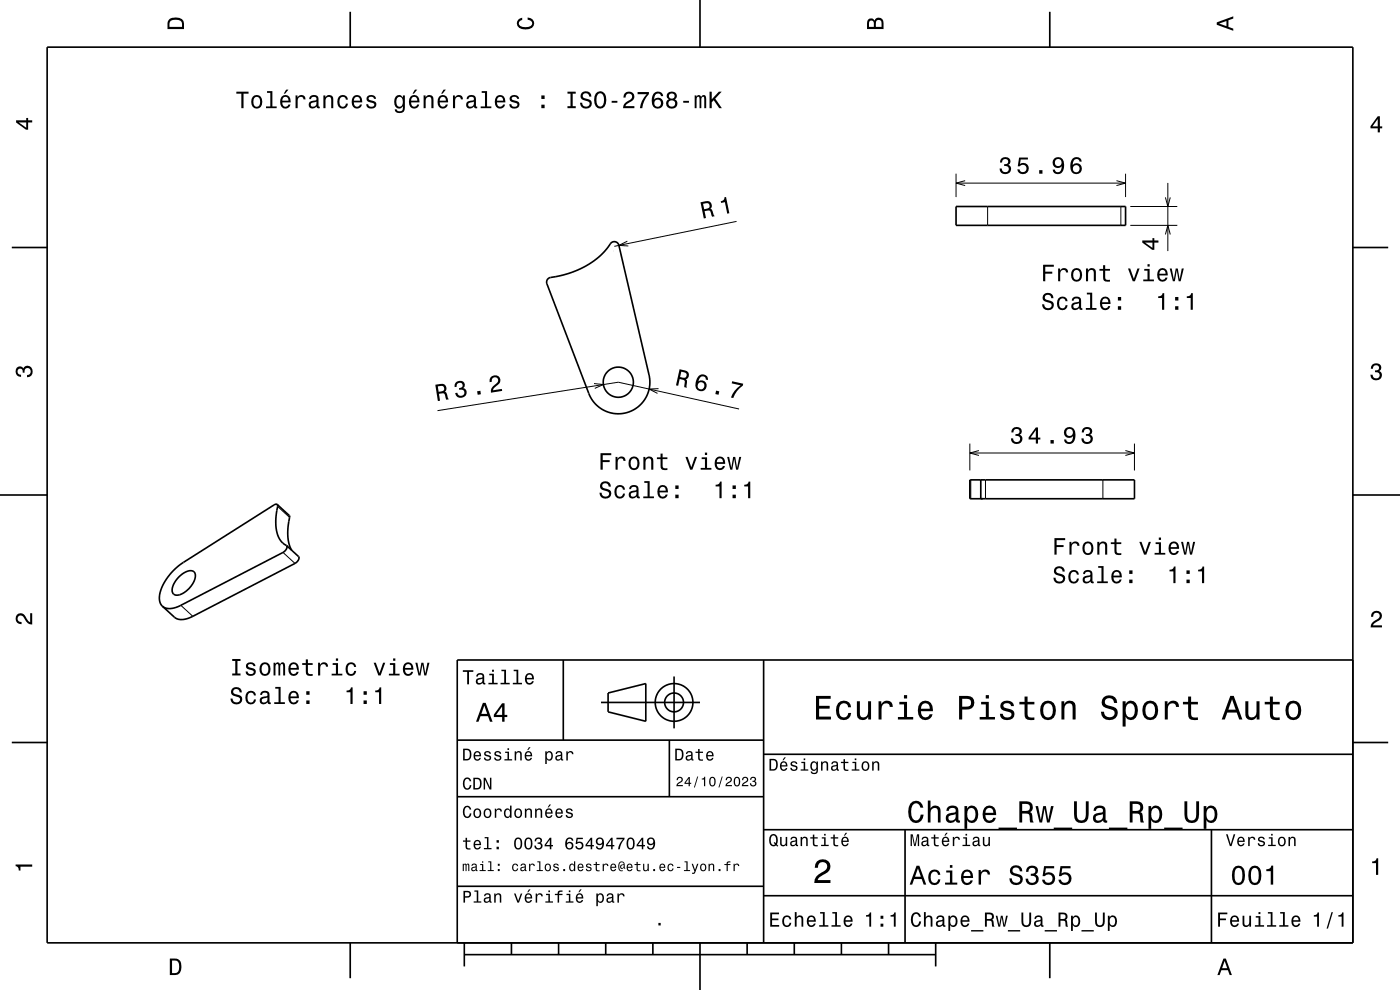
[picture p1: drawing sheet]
<svg xmlns="http://www.w3.org/2000/svg" width="297mm" height="210mm" viewBox="0 0 297 210" stroke-linecap="round" stroke-linejoin="round" font-family="sans-serif">
<g fill="none" stroke="#000" stroke-width=".21">
<path d="M202.8 36.8v5M202.8 38.8h36M204.8 38.3l-2 .5 2 .6M236.9 38.3l1.9 .5-1.9 .6M238.8 36.8v5M247.8 38.8v14.5M130.1 53.2h.1M133.1 51.2l-1.8 .9 2 .1M156.3 47l-26 5.3M209.5 43.8v4M237.8 43.8v4M239.8 47.8h10"/>
<path d="M239.8 43.8h10M247.2 49.7l.6-1.9 .5 1.9M247.2 41.9l.6 1.9 .5-1.9M126 81.4l2 .2-1.8 .8M139.7 82.4l-2 .1 1.8 .9M156.8 86.8l-25.6-5.7-38.4 6M205.7 94.1v5.7M205.7 96.1h35M207.7 95.6l-2 .5 2 .5M238.7 95.6l2 .5-2 .5M240.7 94.1v5.7M58.9 107.4l2.5 2.4"/>
<path d="M60 117.2l2.6 2.3M205.9 101.8v4M209.1 101.8v4M234 101.8v4M38.4 128.4l2.5 2.3"/>
</g>
<g fill="none" stroke="#000" stroke-width=".35">
<path d="M10 10h277v190h-277zM74.3 2.5v7.5M148.5 0v10M222.7 2.5v7.5M2.5 52.5h7.5M116.2 59.2l.4-.3 4.5-1 3.3-1.5 2.7-2 2.1-2.3a1.08 1.08 0 0 1 1-.8 1.08 1.08 0 0 1 1.1 .7l6.4 27.6a6.7 6.7 0 0 1-4.6 7.9 6.7 6.7 0 0 1-8.2-4l-8.9-23.3v-.6zM202.8 43.8h36v4h-36zM287 52.5h7.5M0 105h10M58.8 107l-.2-.1-.5 .2-19.4 12.3-1.5 1.2-1.2 1.3a7.1 7.1 0 0 0-2 5.9l.5 .8M58.8 107l2.6 2.4-.3 2.7v1.7l.2 1.5 .6 1.4M58.8 107l.1 .3-.3 2-.1 1.8 .2 1.4 .3 1.2a3.6 3.6 0 0 0 1.8 2"/>
<path d="M60.8 115.7l2.5 2.4a1.16 1.16 0 0 1-.7 1.4l-21.7 11.2a3.5 3.5 0 0 1-3.9 .2l-2.5-2.3M60.8 115.7a1.17 1.17 0 0 1-.8 1.5l-21.6 11.2a3.5 3.5 0 0 1-3.9 .2M205.7 101.8h35v4h-35zM208.1 101.8v4M287 105h10M38 122.4a2.88 2.88 0 0 1 3-1.2 1.76 1.76 0 0 1 0 2.4 4.3 4.3 0 0 1-3.8 2.6 1.38 1.38 0 0 1-.4-2.1zM119.5 140v17M162 140v60M287 140h-190v60M2.5 157.5h7.5M97 157h65M127.5 149h21"/>
<path d="M129 147l8-2v8l-8-2zM142 157v12M143 143.5v11M287 157.5h7.5M97 169h65M162 176h125M162 160h125M192 176v24M257 176v24M97 188h65M162 190h125M74.3 200v7.5"/>
<path d="M98.5 202.5h100M98.5 200v5M108.5 200v2.5M118.5 200v2.5M128.5 200v2.5M138.5 200v2.5M148.5 200v10M158.5 200v2.5M168.5 200v2.5M178.5 200v2.5M188.5 200v2.5M198.5 200v5"/>
<path d="M222.7 200v7.5"/>
<circle cx="131.2" cy="81.1" r="3.2"/>
<circle cx="143" cy="149" r="2"/>
<circle cx="143" cy="149" r="4"/>
</g>
<g fill="#000">
<path d="M36 4a2.18 2.18 0 0 0-.5 2.2h3.5v-1.2a1.43 1.43 0 0 0-1.7-1.3zM36.3 4.4a2.15 2.15 0 0 1 2.2 .3l.1 1h-2.6v-1z" fill-rule="evenodd"/>
<path d="M109.9 4.2l.9-.4v.4a.7 .7 0 0 0-.7 .5 .7 .7 0 0 0 .3 .8 1.7 1.7 0 0 0 2.5-.5 .9 .9 0 0 0-1-.8v-.5a1.24 1.24 0 0 1 1.4 1.1 1.24 1.24 0 0 1-1 1.4 2.22 2.22 0 0 1-2.5-.7l-.2-.5z" fill-rule="evenodd"/>
<path d="M184.2 4.2l-.3 .7v1.3h3.5v-1.3a.98 .98 0 0 0-.7-1.1 .98 .98 0 0 0-1.2 .6 .84 .84 0 0 0-1.3-.2zM184.5 4.5a.54 .54 0 0 1 .6-.1 .54 .54 0 0 1 .3 .6v.7h-1zM185.9 4.4a.62 .62 0 0 1 .8-.1 .62 .62 0 0 1 .3 .6v.8h-1.2z" fill-rule="evenodd"/>
<path d="M258.1 4.7v.6l3.5 1.2v-.4l-1-.4v-1.4l1-.4v-.4zM258.6 5l1.6-.5v1z" fill-rule="evenodd"/>
<path d="M3.4 25.5v.5l2.1 1.5h.5v-1.5h.8v-.5h-.8v-.5h-.4v.5zM4 26h1.6v1.1z" fill-rule="evenodd"/>
<path d="M50.1 19.4v.5h1.1v3h.5v-3h1v-.5zM53.6 20.5a1.52 1.52 0 0 0 .9 2.5 1.48 1.48 0 0 0 1.1-1.4 1.48 1.48 0 0 0-1.1-1.5l-.5 .1zM53.9 20.8a.67 .67 0 0 1 .8-.2 .67 .67 0 0 1 .4 .5 1.11 1.11 0 0 1-.6 1.6 1.17 1.17 0 0 1-.6-1.9zM56.6 19.3v.4h.7v2.9h-.9v.3h2.3v-.3h-.9v-3.3zM60.7 19l-.5 .9h.3l.7-.9zM59.7 20.5a1.54 1.54 0 0 0 .8 2.5 1.06 1.06 0 0 0 1.1-.8h-.4l-.2 .3-.4 .1a.76 .76 0 0 1-.7-.9h1.8a1.17 1.17 0 0 0-.5-1.3 1.17 1.17 0 0 0-1.5 .1zM60.1 20.7a.66 .66 0 0 1 .8-.1 .66 .66 0 0 1 .3 .8h-1.3zM62.7 20.2v2.7h.4v-1.5a.66 .66 0 0 1 .4-.8 .66 .66 0 0 1 .8 .3l.1 .2h.4a.89 .89 0 0 0-.7-.9 .89 .89 0 0 0-1 .5v-.5zM65.9 20.4l-.3 .6h.4a.55 .55 0 0 1 .7-.5 .55 .55 0 0 1 .3 .8h-.2a1 1 0 0 0-1 .2 1 1 0 0 0-.3 1.1 .94 .94 0 0 0 1.7 0l.1 .3 .5 .1v-.4h-.2v-1.6a1.02 1.02 0 0 0-.7-.9 1.02 1.02 0 0 0-1 .3zM66 21.9l1.1-.3a.77 .77 0 0 1-.2 .8 .77 .77 0 0 1-.9 .1l-.1-.3zM68.6 20.2v2.7h.4v-1.5a.63 .63 0 0 1 .6-.9 .63 .63 0 0 1 .7 .8v1.6h.4v-1.7a.89 .89 0 0 0-.6-1 .89 .89 0 0 0-1.1 .5v-.5zM71.9 20.5a1.53 1.53 0 0 0 .8 2.5 1.06 1.06 0 0 0 1.1-1h-.4a.67 .67 0 0 1-.6 .7 .67 .67 0 0 1-.7-.6 1.11 1.11 0 0 1 .6-1.6 .59 .59 0 0 1 .7 .6h.4a1.09 1.09 0 0 0-.8-.9 1.09 1.09 0 0 0-1.1 .3zM74.9 20.5a1.54 1.54 0 0 0 .8 2.5 1.06 1.06 0 0 0 1.1-.8h-.4l-.3 .3-.3 .1a.76 .76 0 0 1-.7-.9h1.7a1.17 1.17 0 0 0-.4-1.3 1.17 1.17 0 0 0-1.5 .1zM75.3 20.7a.66 .66 0 0 1 .8-.1 .66 .66 0 0 1 .3 .8h-1.3zM78 20.4a.75 .75 0 0 0-.2 .8 .75 .75 0 0 0 .7 .5l.9 .4a.63 .63 0 0 1-.6 .6 .63 .63 0 0 1-.7-.6h-.4a1.07 1.07 0 0 0 1.2 .9 1.07 1.07 0 0 0 .9-1.2l-.4-.3-1.1-.3a.54 .54 0 0 1 .4-.7 .54 .54 0 0 1 .6 .5h.5a1.03 1.03 0 0 0-.7-.9 1.03 1.03 0 0 0-1.1 .3zM83.9 20.5a1.57 1.57 0 0 0 .8 2.5l.4-.1 .4-.4a.73 .73 0 0 1-.3 1 .73 .73 0 0 1-1-.3h-.5a1.1 1.1 0 0 0 1.3 .8 1.1 1.1 0 0 0 .9-1.2v-2.6h-.4v.5l-.4-.4a.89 .89 0 0 0-1.2 .2zM84.3 20.8a.63 .63 0 0 1 .7-.2 .63 .63 0 0 1 .4 .5 1.11 1.11 0 0 1-.6 1.5 1.2 1.2 0 0 1-.5-1.8zM88 19l-.5 .9h.3l.7-.9zM87.1 20.5a1.54 1.54 0 0 0 .8 2.5 1.05 1.05 0 0 0 1-.8h-.4l-.2 .3-.4 .1a.76 .76 0 0 1-.7-.9h1.8a1.16 1.16 0 0 0-.5-1.3 1.16 1.16 0 0 0-1.4 .1zM87.4 20.7a.66 .66 0 0 1 .8-.1 .66 .66 0 0 1 .3 .8h-1.3zM89.9 20.2v2.7h.4v-1.5a.63 .63 0 0 1 .5-.9 .63 .63 0 0 1 .7 .8v1.6h.5v-1.7a.89 .89 0 0 0-.7-1 .89 .89 0 0 0-1 .5v-.5zM94.1 19l-.5 .9h.3l.7-.9zM93.1 20.5a1.54 1.54 0 0 0 .8 2.5 1.06 1.06 0 0 0 1.1-.8h-.4l-.2 .3-.4 .1a.76 .76 0 0 1-.7-.9h1.8a1.16 1.16 0 0 0-.5-1.3 1.16 1.16 0 0 0-1.5 .1zM93.5 20.7a.66 .66 0 0 1 .8-.1 .66 .66 0 0 1 .3 .8h-1.3zM96.1 20.2v2.7h.4v-1.5a.66 .66 0 0 1 .4-.8 .66 .66 0 0 1 .8 .3l.1 .2h.4a.89 .89 0 0 0-.7-.9 .89 .89 0 0 0-1 .5v-.5zM99.3 20.4l-.3 .6h.4a.55 .55 0 0 1 .7-.5 .55 .55 0 0 1 .3 .8h-.2a1 1 0 0 0-1 .2 1 1 0 0 0-.3 1.1 .94 .94 0 0 0 1.7 0l.1 .3 .5 .1v-.4h-.2v-1.6a1.02 1.02 0 0 0-.7-.9 1.02 1.02 0 0 0-1 .3zM99.4 21.9l1.1-.3a.77 .77 0 0 1-.2 .8 .77 .77 0 0 1-.9 .1zM102.2 19.3v.4h.7v2.9h-.9v.3h2.2v-.3h-.9v-3.3zM105.3 20.5a1.54 1.54 0 0 0 .8 2.5 1.06 1.06 0 0 0 1.1-.8h-.5l-.2 .3-.4 .1a.76 .76 0 0 1-.7-.9h1.8a1.17 1.17 0 0 0-.5-1.3 1.17 1.17 0 0 0-1.4 .1zM105.6 20.7a.66 .66 0 0 1 .8-.1 .66 .66 0 0 1 .3 .8h-1.3zM108.4 20.4a.75 .75 0 0 0-.3 .8 .75 .75 0 0 0 .8 .5l.8 .4a.63 .63 0 0 1-.6 .6 .63 .63 0 0 1-.6-.6h-.5a1.07 1.07 0 0 0 1.2 .9 1.07 1.07 0 0 0 1-1.2l-.5-.3-1-.3a.54 .54 0 0 1 .4-.7 .54 .54 0 0 1 .6 .5h.4a1.03 1.03 0 0 0-.7-.9 1.03 1.03 0 0 0-1 .3zM114.8 22.2v.7h.7v-.7zM114.8 20.2v.8h.7v-.8zM120.4 19.4v.5h.6v2.6h-.6v.4h1.7v-.4h-.6v-2.6h.6v-.5zM123.5 19.6a.97 .97 0 0 0-.3 1.1 .97 .97 0 0 0 .9 .6 .77 .77 0 0 1 .9 1 .84 .84 0 0 1-.9 .3 .84 .84 0 0 1-.6-.8h-.5a1.21 1.21 0 0 0 1.5 1.3 1.21 1.21 0 0 0 .8-1.8l-.8-.4a.71 .71 0 0 1-.9-.6 .7 .7 0 0 1 .8-.5 .7 .7 0 0 1 .6 .7h.5a1.17 1.17 0 0 0-.8-1.1 1.17 1.17 0 0 0-1.2 .2zM126.4 19.8a2.52 2.52 0 0 0 .4 3.1 1.21 1.21 0 0 0 1.7-.9 1.93 1.93 0 0 0-.9-2.6l-.8 .1zM127 19.9l.3-.1a1.7 1.7 0 0 1 .4 2.7l-.4 .1a1.13 1.13 0 0 1-.8-1.4l.1-.6zM129.8 21.4v.4h1.2v-.4zM132.6 19.7l-.3 1h.4a.7 .7 0 0 1 .5-.8 .7 .7 0 0 1 .9 .5 .7 .7 0 0 1-.5 .8 1.8 1.8 0 0 0-1.4 1.7h2.4v-.4h-1.9a2.22 2.22 0 0 1 1.5-1.1 1.13 1.13 0 0 0 .1-1.7 1.13 1.13 0 0 0-1.7 0zM135.3 19.5v.5h1.9a5.2 5.2 0 0 0-1.5 2.9h.5a5.2 5.2 0 0 1 1.5-3v-.4zM138.8 19.7a2.39 2.39 0 0 0 .2 3.2 1.16 1.16 0 0 0 1.5-.3 1.16 1.16 0 0 0-.2-1.5 1.16 1.16 0 0 0-1.5 0 1.02 1.02 0 0 1 .8-1.3 .58 .58 0 0 1 .6 .6h.5a1.11 1.11 0 0 0-.7-.9 1.11 1.11 0 0 0-1.2 .2zM138.7 21.9a.75 .75 0 0 1 1.5 0 .75 .75 0 0 1-1.5 0zM141.7 19.7a.83 .83 0 0 0 .2 1.4 1.11 1.11 0 0 0-.4 1.5 1.11 1.11 0 0 0 1.5 .4 1.03 1.03 0 0 0 .7-.9 1.03 1.03 0 0 0-.6-1 .89 .89 0 0 0 .4-1.1 .89 .89 0 0 0-1-.6zM141.8 22a.71 .71 0 0 1 1.4 0 .71 .71 0 0 1-1.4 0zM141.9 20.4a.6 .6 0 0 1 1.2 0 .6 .6 0 0 1-1.2 0zM144.9 21.4v.4h1.3v-.4zM147.4 20.2v2.7h.4v-1.8l.2-.5 .3-.1 .1 .3v2.1h.4v-2l.4-.4 .2 .1v.4v1.9h.4v-1.8a.7 .7 0 0 0-.5-1l-.6 .4-.1-.2-.4-.2-.4 .4v-.3zM150.5 19.4v3.5h.5v-1.2l.4-.4 1.2 1.6h.5l-1.4-2 1.4-1.5h-.6l-1.5 1.7v-1.7z" fill-rule="evenodd"/>
<path d="M212.4 33.6l-.3 .9h.5a.62 .62 0 0 1 .3-.8 .62 .62 0 0 1 .8 .3 .62 .62 0 0 1-.2 .8h-.5v.4a.72 .72 0 0 1 1 .5 .72 .72 0 0 1-.5 .9 .72 .72 0 0 1-.9-.5l-.1-.4h-.4a1.18 1.18 0 0 0 1.5 1.2 1.18 1.18 0 0 0 .6-1.8l-.3-.1a.9 .9 0 0 0 .4-1.1 .9 .9 0 0 0-1.1-.6zM216.2 33.4l-.3 1.9h.4a.8 .8 0 0 1 1.3-.3 .8 .8 0 0 1-.1 1.3 .8 .8 0 0 1-1.2-.4h-.5a1.21 1.21 0 0 0 1.5 1.1 1.21 1.21 0 0 0 .8-1.7 1.21 1.21 0 0 0-1.7-.5l.1-1h1.6v-.4zM220.5 36.1v.7h.6v-.7zM223.6 33.7a1.15 1.15 0 0 0 0 1.6 1.15 1.15 0 0 0 1.6 0 1.03 1.03 0 0 1-.8 1.2 .56 .56 0 0 1-.6-.5h-.5a1.18 1.18 0 0 0 1.3 .9 1.18 1.18 0 0 0 1.1-1.1 1.77 1.77 0 0 0-1.2-2.5zM223.8 34.5a.75 .75 0 0 1 1.5 0 .75 .75 0 0 1-1.5 0zM227.6 33.6a2.4 2.4 0 0 0 .2 3.2 1.16 1.16 0 0 0 1.5-.3 1.16 1.16 0 0 0-.2-1.5 1.16 1.16 0 0 0-1.5 0 1.02 1.02 0 0 1 .8-1.3 .58 .58 0 0 1 .6 .6h.5a1.11 1.11 0 0 0-.7-.9 1.11 1.11 0 0 0-1.2 .2zM227.5 35.8a.75 .75 0 0 1 1.5 0 .75 .75 0 0 1-1.5 0z" fill-rule="evenodd"/>
<path d="M292.3 24.7l-1.6 2.1v.4h1.6v.9h.4v-.9h.5v-.4h-.5v-2.1zM292.3 25.2v1.6h-1.1z" fill-rule="evenodd"/>
<path d="M148.6 42.9l.7 3.4 .5-.1-.3-1.4a.85 .85 0 0 1 1.3 .3l.3 .9 .5-.1-.6-1.4-.3-.2a.97 .97 0 0 0 .2-1.2 .97 .97 0 0 0-1.1-.4zM149.2 43.2a1.1 1.1 0 0 1 1.2 .1 .6 .6 0 0 1 .1 .6 .6 .6 0 0 1-.6 .4l-.5 .1z" fill-rule="evenodd"/>
<path d="M153.7 41.9l.3-.1 .7 3.4-.4 .1-.5-2.4-.8 .1-.1-.3a.77 .77 0 0 0 .8-.8z" fill-rule="evenodd"/>
<path d="M221.3 56.2v3.5h.5v-1.6h1.4v-.5h-1.4v-1h1.8v-.4zM224.5 57v2.7h.4v-1.6a.66 .66 0 0 1 .4-.8 .66 .66 0 0 1 .8 .3v.2h.5a.89 .89 0 0 0-.7-.9 .89 .89 0 0 0-1 .5v-.4zM227.5 57.2a1.53 1.53 0 0 0 .9 2.6 1.48 1.48 0 0 0 1.2-1.5 1.48 1.48 0 0 0-1.2-1.4l-.5 .1zM227.9 57.5a.67 .67 0 0 1 .7-.2 .67 .67 0 0 1 .5 .6 1.11 1.11 0 0 1-.7 1.5 1.17 1.17 0 0 1-.5-1.9zM230.4 57v2.7h.4v-1.6a.64 .64 0 0 1 .4-.8 .64 .64 0 0 1 .8 .4v2h.5v-1.8a.89 .89 0 0 0-.6-1 .89 .89 0 0 0-1.1 .5v-.4zM234 56.3v.7h-.8v.4h.8v1.8a1.05 1.05 0 0 0 1.5 .5v-.4a.68 .68 0 0 1-1-.3v-1.6h1v-.4h-1v-.7zM239.3 57l1 2.7h.5l1-2.7h-.5l-.8 2.1-.7-2.1zM242.7 57v.4h.7v1.9h-.9v.4h2.3v-.4h-.9v-2.3zM243.4 56v.5h.5v-.5zM245.8 57.2a1.54 1.54 0 0 0 .8 2.6 1.06 1.06 0 0 0 1.1-.9h-.5l-.2 .3-.4 .2a.76 .76 0 0 1-.7-1h1.8a1.17 1.17 0 0 0-.5-1.3 1.17 1.17 0 0 0-1.4 .1zM246.1 57.5a.66 .66 0 0 1 .8-.2 .66 .66 0 0 1 .4 .8h-1.4zM248.2 57l.6 2.7h.4l.4-2.3 .4 2.3h.5l.6-2.7h-.4l-.4 2.3-.4-2.3h-.5l-.4 2.3-.4-2.3z" fill-rule="evenodd"/>
<path d="M242.3 51v.5l2.1 1.5h.5v-1.5h.9v-.5h-.9v-.5h-.4v.5zM242.9 51.5h1.6v1.1z" fill-rule="evenodd"/>
<path d="M221.5 62.4a.96 .96 0 0 0-.3 1.1 .96 .96 0 0 0 .9 .6 .78 .78 0 0 1 1 .9 .84 .84 0 0 1-1 .3 .84 .84 0 0 1-.6-.7h-.4a1.21 1.21 0 0 0 1.5 1.2 1.21 1.21 0 0 0 .7-1.8l-1.2-.4a.58 .58 0 0 1-.4-.8 .58 .58 0 0 1 .9-.2l.2 .1 .2 .6h.5a1.16 1.16 0 0 0-.7-1.2 1.16 1.16 0 0 0-1.3 .3zM224.5 63.3a1.53 1.53 0 0 0 .9 2.5 1.06 1.06 0 0 0 1.1-1.1h-.4a.67 .67 0 0 1-.7 .7 .67 .67 0 0 1-.7-.6 1.11 1.11 0 0 1 .7-1.5 .6 .6 0 0 1 .6 .6h.5a1.09 1.09 0 0 0-.8-1 1.09 1.09 0 0 0-1.2 .4zM227.6 63.1l-.2 .7h.4a.55 .55 0 0 1 .6-.5 .55 .55 0 0 1 .4 .7l-.2 .1a1 1 0 0 0-1 .2 1 1 0 0 0-.3 1 .94 .94 0 0 0 1.7 .1l.1 .3h.5v-.3l-.2-.1-.1-1.6a1.02 1.02 0 0 0-.6-.8 1.02 1.02 0 0 0-1.1 .2zM227.8 64.7l1.1-.4a.77 .77 0 0 1-.2 .9 .77 .77 0 0 1-.9 .1l-.1-.3zM230.6 62.1v.4h.7v2.8h-.9v.4h2.2v-.4h-.9v-3.2zM233.7 63.3a1.54 1.54 0 0 0 .7 2.5 1.05 1.05 0 0 0 1.1-.9h-.4l-.2 .4-.4 .1a.76 .76 0 0 1-.7-.9h1.8a1.16 1.16 0 0 0-.5-1.4 1.16 1.16 0 0 0-1.4 .2zM234 63.5a.66 .66 0 0 1 .8-.1 .66 .66 0 0 1 .3 .7h-1.3zM237.2 65v.7h.6v-.7zM237.2 63v.8h.6v-.8z" fill-rule="evenodd"/>
<path d="M245.7 62.9v.3h.8v2.5h.5v-3.5h-.4a.77 .77 0 0 1-.9 .7zM249.3 65v.7h.7v-.7zM249.3 63v.8h.7v-.8zM251.8 62.9v.3h.8v2.5h.4v-3.5h-.3a.78 .78 0 0 1-.9 .7z" fill-rule="evenodd"/>
<path d="M291.1 77.4a1.08 1.08 0 0 1 1.4-.2 1.08 1.08 0 0 1 .4 1.2l-.3 .3a1.06 1.06 0 0 1 .5 1.3 1.06 1.06 0 0 1-1.2 .7 1.1 1.1 0 0 1-1.2-1.2h.5a.71 .71 0 0 0 1 .8 .71 .71 0 0 0 .1-1.3h-.6v-.4a.61 .61 0 0 0 .8-.3 .61 .61 0 0 0-.2-.8 .61 .61 0 0 0-.9 .2l-.1 .5h-.5z" fill-rule="evenodd"/>
<path d="M3.6 78a.86 .86 0 0 1 1.4 .2 1.06 1.06 0 0 1 1.2-.6 1.06 1.06 0 0 1 .7 1.2 1.1 1.1 0 0 1-1.2 1.2v-.4a.71 .71 0 0 0 .8-1 .71 .71 0 0 0-1.3-.1v.6h-.4a.61 .61 0 0 0-.3-.8 .61 .61 0 0 0-.8 .2 .61 .61 0 0 0 .2 .8l.6 .2v.4a1.15 1.15 0 0 1-1.2-.6 1.15 1.15 0 0 1 .3-1.3z" fill-rule="evenodd"/>
<path d="M92.3 81.6l.6 3.5 .5-.1-.3-1.5a.85 .85 0 0 1 1.3 .4l.3 .9 .5-.1-.5-1.4-.3-.2a.97 .97 0 0 0 .2-1.2 .97 .97 0 0 0-1.1-.5zM92.9 82a1.09 1.09 0 0 1 1.2 .1 .6 .6 0 0 1 .1 .6 .6 .6 0 0 1-.6 .3l-.5 .1z" fill-rule="evenodd"/>
<path d="M96.6 81.2l-.2 .9 .5-.1a.62 .62 0 0 1 .2-.8 .62 .62 0 0 1 .8 .2 .62 .62 0 0 1-.1 .8l-.4 .1v.4a.72 .72 0 0 1 1 .3 .72 .72 0 0 1-.3 1 .72 .72 0 0 1-1-.4l-.1-.3-.4 .1a1.18 1.18 0 0 0 1.6 .9 1.18 1.18 0 0 0 .3-1.9l-.2-.1a.97 .97 0 0 0 0-1.4 .97 .97 0 0 0-1.4 .1zM101.2 83l.1 .7 .7-.1-.1-.7zM104 80.1l-.1 1 .4-.1a.7 .7 0 0 1 .4-.9 .7 .7 0 0 1 .9 .3 .7 .7 0 0 1-.3 1 1.8 1.8 0 0 0-1.1 1.9l2.3-.4v-.4l-1.9 .3a2.2 2.2 0 0 1 1.3-1.4 1.14 1.14 0 0 0-.2-1.7 1.14 1.14 0 0 0-1.7 .4z" fill-rule="evenodd"/>
<path d="M127.4 96.1v3.5h.5v-1.6h1.4v-.4h-1.4v-1h1.8v-.5zM130.6 96.9v2.7h.4v-1.5a.66 .66 0 0 1 .4-.8 .66 .66 0 0 1 .8 .2l.1 .3h.4a.89 .89 0 0 0-.7-1 .89 .89 0 0 0-1 .6v-.5zM133.6 97.2a1.53 1.53 0 0 0 .9 2.5 1.48 1.48 0 0 0 1.2-1.4 1.48 1.48 0 0 0-1.2-1.5l-.5 .1zM134 97.5a.67 .67 0 0 1 .7-.3 .67 .67 0 0 1 .5 .6 1.11 1.11 0 0 1-.7 1.5 1.17 1.17 0 0 1-.5-1.8zM136.5 96.9v2.7h.4v-1.5a.64 .64 0 0 1 .4-.8 .64 .64 0 0 1 .8 .3l.1 2h.4v-1.8a.89 .89 0 0 0-.6-.9 .89 .89 0 0 0-1.1 .4v-.4zM140.1 96.2v.8h-.7v.4h.7l.1 1.8a1.05 1.05 0 0 0 1.4 .5v-.4a.68 .68 0 0 1-1-.3v-1.6h1v-.4h-1v-.8zM145.4 96.9l1 2.7h.5l1-2.7h-.5l-.7 2.2-.8-2.2zM148.9 97v.4h.7v1.9h-1v.3h2.3v-.3h-.9v-2.3zM149.5 96v.5h.5v-.5zM151.9 97.2a1.54 1.54 0 0 0 .8 2.5 1.06 1.06 0 0 0 1.1-.8h-.4l-.3 .3-.3 .1a.76 .76 0 0 1-.7-.9h1.7a1.16 1.16 0 0 0-.5-1.4 1.16 1.16 0 0 0-1.4 .2zM152.3 97.4a.66 .66 0 0 1 .8-.1 .66 .66 0 0 1 .3 .7h-1.3zM154.3 96.9l.6 2.7h.5l.4-2.3 .4 2.3h.4l.6-2.7h-.4l-.4 2.3-.4-2.3h-.5l-.4 2.3-.4-2.3z" fill-rule="evenodd"/>
<path d="M144.2 78.3l-.8 3.4 .5 .1 .3-1.4a1.08 1.08 0 0 1 1.1 .5l-.1 1.2 .5 .1v-1.5l-.2-.2a.97 .97 0 0 0 .7-1.1 .97 .97 0 0 0-.9-.8zM144.5 78.8a1.09 1.09 0 0 1 1.2 .6 .6 .6 0 0 1-.2 .6 .6 .6 0 0 1-.7 .1l-.5-.1z" fill-rule="evenodd"/>
<path d="M148.3 79.7l-.4 .6a1.75 1.75 0 0 0 .6 2.7 1.15 1.15 0 0 0 1.4-1.3 1.15 1.15 0 0 0-1.8-.8 1.03 1.03 0 0 1 1.1-1.1 .58 .58 0 0 1 .5 .7l.5 .1a1.14 1.14 0 0 0-.7-1.1 1.14 1.14 0 0 0-1.2 .2zM147.9 81.8a.75 .75 0 0 1 1.5 0 .75 .75 0 0 1-1.5 0zM151.9 82.9l-.1 .7 .6 .1 .2-.7zM155.3 80.9l-.1 .4 1.9 .4a5.2 5.2 0 0 0-2 2.6l.5 .1a5.3 5.3 0 0 1 2-2.6l.1-.4z" fill-rule="evenodd"/>
<path d="M214.8 90.9l-.3 .8h.5a.62 .62 0 0 1 .3-.7 .62 .62 0 0 1 .8 .2 .62 .62 0 0 1-.2 .8l-.5 .1v.4a.72 .72 0 0 1 1 .4 .72 .72 0 0 1-.5 .9 .72 .72 0 0 1-.9-.5l-.1-.3h-.4a1.18 1.18 0 0 0 1.5 1.2 1.18 1.18 0 0 0 .6-1.8l-.3-.2a.91 .91 0 0 0 .4-1.1 .91 .91 0 0 0-1.1-.5zM219.7 90.7l-1.5 2.1v.4h1.5v.9h.5v-.9h.5v-.4h-.5v-2.1zM219.7 91.3v1.5h-1.1zM222.9 93.3v.8h.7v-.8zM226 90.9a1.15 1.15 0 0 0 0 1.7 1.15 1.15 0 0 0 1.7-.1 1.02 1.02 0 0 1-.9 1.3 .56 .56 0 0 1-.6-.6h-.5a1.18 1.18 0 0 0 1.3 1 1.18 1.18 0 0 0 1.1-1.1 1.76 1.76 0 0 0-1.2-2.5zM226.2 91.7a.75 .75 0 0 1 1.5 0 .75 .75 0 0 1-1.5 0zM229.8 90.9l-.3 .8h.4a.62 .62 0 0 1 .4-.7 .62 .62 0 0 1 .8 .2 .62 .62 0 0 1-.2 .8l-.5 .1v.4a.72 .72 0 0 1 .9 .4 .72 .72 0 0 1-.5 .9 .72 .72 0 0 1-.9-.5v-.3h-.5a1.18 1.18 0 0 0 1.5 1.2 1.18 1.18 0 0 0 .6-1.8l-.2-.2a.91 .91 0 0 0 .3-1.1 .91 .91 0 0 0-1-.5z" fill-rule="evenodd"/>
<path d="M127.6 102.4a.96 .96 0 0 0-.3 1.1 .96 .96 0 0 0 1 .6 .78 .78 0 0 1 .9 .9 .84 .84 0 0 1-1 .3 .84 .84 0 0 1-.6-.8h-.4a1.21 1.21 0 0 0 1.5 1.3 1.21 1.21 0 0 0 .7-1.8l-1.2-.4a.58 .58 0 0 1-.4-.8 .58 .58 0 0 1 .9-.3l.2 .2 .2 .5h.5a1.16 1.16 0 0 0-.7-1.1 1.16 1.16 0 0 0-1.3 .3zM130.6 103.3a1.53 1.53 0 0 0 .9 2.5 1.07 1.07 0 0 0 1.1-1.1h-.4a.67 .67 0 0 1-.7 .7 .67 .67 0 0 1-.7-.6 1.11 1.11 0 0 1 .7-1.5 .6 .6 0 0 1 .6 .6h.5a1.09 1.09 0 0 0-.8-1 1.09 1.09 0 0 0-1.2 .4zM133.7 103.1l-.2 .7h.4a.55 .55 0 0 1 .7-.6 .55 .55 0 0 1 .3 .8h-.2a.98 .98 0 0 0-1.1 .4 .98 .98 0 0 0 0 1.1 1.06 1.06 0 0 0 1.5-.2l.1 .3 .5 .1v-.4h-.2v-1.6a1.02 1.02 0 0 0-.7-.8 1.02 1.02 0 0 0-1.1 .2zM133.9 104.6l1.1-.3a.77 .77 0 0 1-.2 .9 .77 .77 0 0 1-.9 .1l-.1-.4zM136.7 102.1v.3h.7v2.9h-.9v.4h2.2v-.4h-.9v-3.2zM139.8 103.3a1.54 1.54 0 0 0 .8 2.5 1.05 1.05 0 0 0 1-.9h-.4l-.2 .4-.4 .1a.76 .76 0 0 1-.7-.9h1.8a1.16 1.16 0 0 0-.5-1.4 1.16 1.16 0 0 0-1.4 .2zM140.1 103.5a.66 .66 0 0 1 .8-.2 .66 .66 0 0 1 .3 .8h-1.3zM143.3 104.9v.8h.7v-.8zM143.3 103v.7h.7v-.7z" fill-rule="evenodd"/>
<path d="M151.8 102.8v.4h.8v2.5h.5v-3.5h-.4a.77 .77 0 0 1-.9 .6zM155.4 104.9v.8h.7v-.8zM155.4 103v.7h.7v-.7zM157.9 102.8v.4h.8v2.5h.5v-3.5h-.4a.78 .78 0 0 1-.9 .6z" fill-rule="evenodd"/>
<path d="M223.7 114.2v3.5h.5v-1.7h1.4v-.4h-1.4v-1h1.8v-.4zM226.9 114.9v2.8h.4v-1.6a.66 .66 0 0 1 .4-.8 .66 .66 0 0 1 .8 .3l.1 .2h.4a.89 .89 0 0 0-.7-.9 .89 .89 0 0 0-1 .5v-.5zM229.9 115.2a1.53 1.53 0 0 0 .9 2.5 1.48 1.48 0 0 0 1.2-1.4 1.48 1.48 0 0 0-1.2-1.5l-.5 .1zM230.3 115.5a.67 .67 0 0 1 .7-.2 .67 .67 0 0 1 .5 .5 1.11 1.11 0 0 1-.7 1.6 1.17 1.17 0 0 1-.5-1.9zM232.8 114.9v2.8h.4v-1.6a.63 .63 0 0 1 .4-.8 .63 .63 0 0 1 .8 .4v2h.5v-1.8a.89 .89 0 0 0-.6-1 .89 .89 0 0 0-1.1 .5v-.5zM236.4 114.2v.8h-.7v.4h.7v1.8a1.04 1.04 0 0 0 1.5 .5v-.4a.68 .68 0 0 1-1-.3v-1.6h1v-.4h-1v-.8zM241.7 114.9l1 2.8h.5l1-2.8h-.5l-.8 2.2-.7-2.2zM245.1 115v.4h.7v1.9h-.9v.4h2.3v-.4h-.9v-2.3zM245.8 114v.5h.5v-.5zM248.2 115.2a1.54 1.54 0 0 0 .8 2.5 1.05 1.05 0 0 0 1.1-.8h-.5l-.2 .3-.3 .1a.76 .76 0 0 1-.7-.9h1.7a1.16 1.16 0 0 0-.5-1.3 1.16 1.16 0 0 0-1.4 .1zM248.5 115.4a.66 .66 0 0 1 .8-.1 .66 .66 0 0 1 .4 .8h-1.3zM250.6 114.9l.6 2.8h.4l.4-2.3 .5 2.3h.4l.6-2.8h-.4l-.4 2.3-.4-2.3h-.5l-.4 2.3-.4-2.3z" fill-rule="evenodd"/>
<path d="M3.6 130.4a1.22 1.22 0 0 1 2 .7l.4 .6 .4 .3v-1.9h.4v2.4a1.8 1.8 0 0 1-1.7-1.4 .71 .71 0 0 0-.9-.5 .71 .71 0 0 0-.5 .8 .71 .71 0 0 0 .9 .5v.5a1.18 1.18 0 0 1-1.2-.7 1.18 1.18 0 0 1 .2-1.3z" fill-rule="evenodd"/>
<path d="M223.9 120.4a.96 .96 0 0 0-.3 1.1 .96 .96 0 0 0 .9 .6 .77 .77 0 0 1 1 .9 .84 .84 0 0 1-1 .3 .84 .84 0 0 1-.6-.8h-.4a1.21 1.21 0 0 0 1.5 1.3 1.21 1.21 0 0 0 .7-1.8l-.8-.3a.71 .71 0 0 1-.9-.6 .7 .7 0 0 1 .8-.6 .7 .7 0 0 1 .6 .7h.5a1.16 1.16 0 0 0-.7-1.1 1.16 1.16 0 0 0-1.3 .3zM226.9 121.3a1.53 1.53 0 0 0 .9 2.5 1.05 1.05 0 0 0 1.1-1.1h-.4a.67 .67 0 0 1-.7 .7 .67 .67 0 0 1-.7-.6 1.11 1.11 0 0 1 .7-1.5 .6 .6 0 0 1 .6 .6h.5a1.09 1.09 0 0 0-.8-1 1.09 1.09 0 0 0-1.2 .4zM230 121.1l-.2 .7h.4a.55 .55 0 0 1 .6-.5 .55 .55 0 0 1 .4 .7l-.2 .1a1.13 1.13 0 0 0-1.3 .9 .73 .73 0 0 0 .8 .8l.4-.1 .5-.4 .1 .4h.5v-.3l-.2-.1v-1.6a1.02 1.02 0 0 0-1.8-.6zM230.2 122.6l1.1-.3a.77 .77 0 0 1-.2 .9 .77 .77 0 0 1-.9 .1zM233 120.1v.3h.7v2.9h-.9v.4h2.2v-.4h-.9v-3.2zM236.1 121.3a1.54 1.54 0 0 0 .8 2.5 1.06 1.06 0 0 0 1-.9h-.4l-.2 .4-.4 .1a.76 .76 0 0 1-.7-.9h1.8a1.17 1.17 0 0 0-.5-1.4 1.17 1.17 0 0 0-1.4 .2zM236.4 121.5a.66 .66 0 0 1 .8-.1 .66 .66 0 0 1 .3 .7h-1.3zM239.6 122.9v.8h.7v-.8zM239.6 121v.7h.7v-.7z" fill-rule="evenodd"/>
<path d="M248.1 120.8v.4h.8v2.5h.5v-3.5h-.4a.77 .77 0 0 1-.9 .6zM251.7 122.9v.8h.7v-.8zM251.7 121v.7h.7v-.7zM254.2 120.8v.4h.8v2.5h.4v-3.5h-.3a.77 .77 0 0 1-.9 .6z" fill-rule="evenodd"/>
<path d="M291.2 129.9a1.18 1.18 0 0 1 1.9 .3 1.18 1.18 0 0 1-1 1.7l-.5 .3-.3 .5h1.9v.4h-2.4a1.8 1.8 0 0 1 1.4-1.8 .71 .71 0 0 0 .5-.8 .71 .71 0 0 0-.9-.5 .71 .71 0 0 0-.5 .8h-.4z" fill-rule="evenodd"/>
<path d="M49.3 146a.97 .97 0 0 0-.3 1.1 .97 .97 0 0 0 1 .6 .77 .77 0 0 1 .9 .9 .84 .84 0 0 1-1 .4 .84 .84 0 0 1-.6-.8h-.4a1.21 1.21 0 0 0 1.5 1.3 1.21 1.21 0 0 0 .7-1.9l-.8-.3a.72 .72 0 0 1-.8-.6 .7 .7 0 0 1 .7-.5 .7 .7 0 0 1 .6 .7h.5a1.17 1.17 0 0 0-.7-1.1 1.17 1.17 0 0 0-1.3 .2zM52.4 146.9a1.53 1.53 0 0 0 .8 2.5 1.05 1.05 0 0 0 1.1-1h-.4a.67 .67 0 0 1-.7 .6 .67 .67 0 0 1-.7-.6 1.11 1.11 0 0 1 .7-1.5 .59 .59 0 0 1 .7 .6h.4a1.09 1.09 0 0 0-.8-.9 1.09 1.09 0 0 0-1.1 .3zM55.5 146.8l-.3 .6h.4a.55 .55 0 0 1 .7-.5 .55 .55 0 0 1 .3 .8h-.2a1 1 0 0 0-1 .2 1 1 0 0 0-.3 1.1 .94 .94 0 0 0 1.7 0l.1 .3h.5v-.3l-.2-.1v-1.6a1.02 1.02 0 0 0-1.7-.5zM55.6 148.3l1.1-.3a.77 .77 0 0 1-.2 .8 .77 .77 0 0 1-.9 .1zM58.4 145.7v.4h.7v2.9h-.9v.3h2.2v-.3h-.9v-3.3zM61.5 146.9a1.54 1.54 0 0 0 .8 2.5 1.06 1.06 0 0 0 1.1-.8h-.5l-.2 .3-.4 .1a.76 .76 0 0 1-.7-.9h1.8a1.17 1.17 0 0 0-.5-1.4 1.17 1.17 0 0 0-1.4 .2zM61.8 147.1a.66 .66 0 0 1 .8-.1 .66 .66 0 0 1 .3 .7h-1.3zM65 148.6v.7h.7v-.7zM65 146.6v.8h.7v-.8z" fill-rule="evenodd"/>
<path d="M49.3 139.8v.4h.6v2.7h-.6v.4h1.7v-.4h-.6v-2.7h.6v-.4zM52.4 140.7a.75 .75 0 0 0-.2 .9 .75 .75 0 0 0 .7 .4l.9 .4a.63 .63 0 0 1-.6 .6 .63 .63 0 0 1-.7-.6h-.4a1.07 1.07 0 0 0 1.2 1 1.07 1.07 0 0 0 .9-1.2l-.4-.4-1.1-.3a.54 .54 0 0 1 .4-.7 .54 .54 0 0 1 .7 .5h.4a1.03 1.03 0 0 0-.7-.9 1.03 1.03 0 0 0-1.1 .3zM55.4 140.9a1.52 1.52 0 0 0 .8 2.5 1.48 1.48 0 0 0 1.2-1.5 1.48 1.48 0 0 0-1.2-1.4l-.5 .1zM55.7 141.1a.67 .67 0 0 1 .7-.2 .67 .67 0 0 1 .5 .6 1.11 1.11 0 0 1-.7 1.5 1.17 1.17 0 0 1-.5-1.9zM58 140.6v2.7h.4v-1.8l.3-.6h.2l.2 .3v2.1h.4v-2.1l.3-.4 .2 .2 .1 .4v1.9h.4v-1.9a.69 .69 0 0 0-.5-.9l-.6 .4-.2-.3-.3-.1-.5 .4v-.3zM61.5 140.9a1.54 1.54 0 0 0 .8 2.5 1.06 1.06 0 0 0 1.1-.9h-.5l-.2 .4-.4 .1a.75 .75 0 0 1-.7-.9h1.8a1.17 1.17 0 0 0-.5-1.4 1.17 1.17 0 0 0-1.4 .2zM61.8 141.1a.66 .66 0 0 1 .8-.2 .66 .66 0 0 1 .3 .8h-1.3zM64.9 139.9v.8h-.8v.3h.8v1.8a1.05 1.05 0 0 0 1.4 .6v-.4a.68 .68 0 0 1-1-.4v-1.6h1v-.3h-1v-.8zM67.5 140.6v2.7h.4v-1.6a.66 .66 0 0 1 .4-.7 .66 .66 0 0 1 .8 .2l.1 .2h.4a.89 .89 0 0 0-.7-.9 .89 .89 0 0 0-1 .5v-.4zM70.6 140.7v.3h.7v1.9h-.9v.4h2.2v-.4h-.9v-2.2zM71.3 139.7v.5h.4v-.5zM73.6 140.9a1.53 1.53 0 0 0 .9 2.5 1.06 1.06 0 0 0 1.1-1.1h-.5a.67 .67 0 0 1-.6 .7 .67 .67 0 0 1-.7-.6 1.12 1.12 0 0 1 .7-1.5 .6 .6 0 0 1 .6 .6h.5a1.09 1.09 0 0 0-.8-1 1.09 1.09 0 0 0-1.2 .4zM79.3 140.6l1 2.7h.4l1-2.7h-.4l-.8 2.2-.8-2.2zM82.7 140.7v.3h.7v1.9h-.9v.4h2.3v-.4h-.9v-2.2zM83.4 139.7v.5h.5v-.5zM85.8 140.9a1.54 1.54 0 0 0 .8 2.5 1.06 1.06 0 0 0 1.1-.9h-.5l-.2 .4-.4 .1a.76 .76 0 0 1-.7-.9h1.8a1.17 1.17 0 0 0-.5-1.4 1.17 1.17 0 0 0-1.4 .2zM86.1 141.1a.66 .66 0 0 1 .8-.2 .66 .66 0 0 1 .3 .8h-1.3zM88.1 140.6l.7 2.7h.4l.4-2.3 .4 2.3h.4l.7-2.7h-.4l-.5 2.3-.4-2.3h-.4l-.4 2.3-.5-2.3z" fill-rule="evenodd"/>
<path d="M73.5 146.5v.3h.8v2.5h.5v-3.5h-.3a.77 .77 0 0 1-1 .7zM77.1 148.6v.7h.7v-.7zM77.1 146.6v.8h.7v-.8zM79.6 146.5v.3h.8v2.5h.5v-3.5h-.4a.77 .77 0 0 1-.9 .7z" fill-rule="evenodd"/>
<path d="M98.2 158.8v2.5h.9a1.37 1.37 0 0 0 .7-2.2 1.56 1.56 0 0 0-1.6-.3zM98.6 159.1a.98 .98 0 0 1 1.1 .7 .98 .98 0 0 1-.6 1.2h-.5zM100.7 159.6a1.04 1.04 0 0 0-.2 1.2 1.04 1.04 0 0 0 1 .5l.5-.5h-.3l-.4 .3a.54 .54 0 0 1-.5-.7h1.3a.83 .83 0 0 0-.4-.9 .83 .83 0 0 0-1 .1zM100.9 159.7l.2-.1a.47 .47 0 0 1 .5 .1 .47 .47 0 0 1 .1 .5h-.9zM102.9 159.5l-.2 .1a.69 .69 0 0 0 .9 .9l.2 .1a.43 .43 0 0 1-.4 .5 .43 .43 0 0 1-.4-.4h-.3a.74 .74 0 0 0 .9 .7 .74 .74 0 0 0 .5-1l-1-.4a.38 .38 0 0 1 .3-.5 .38 .38 0 0 1 .4 .4h.3a.78 .78 0 0 0-1.2-.4zM105.1 159.5l-.2 .1a.69 .69 0 0 0 .9 .9l.2 .1a.43 .43 0 0 1-.4 .5 .43 .43 0 0 1-.5-.4h-.3a.74 .74 0 0 0 .9 .7 .74 .74 0 0 0 .5-1l-.9-.4a.38 .38 0 0 1 .3-.5 .38 .38 0 0 1 .4 .4h.3a.77 .77 0 0 0-1.2-.4zM107.2 159.4v.3h.5v1.3h-.7v.3h1.6v-.3h-.6v-1.6zM107.7 158.7v.4h.3v-.4zM109.2 159.4v1.9h.3v-1.1a.45 .45 0 0 1 .4-.6 .45 .45 0 0 1 .5 .5v1.2h.3v-1.3a.63 .63 0 0 0-.5-.7 .63 .63 0 0 0-.7 .4v-.3zM112.2 158.5l-.4 .6h.3l.5-.6zM111.5 159.6a1.04 1.04 0 0 0-.2 1.2 1.04 1.04 0 0 0 1.1 .5l.5-.5h-.3l-.5 .3a.54 .54 0 0 1-.5-.7h1.3a.83 .83 0 0 0-.4-.9 .83 .83 0 0 0-1 .1zM111.8 159.7l.1-.1a.48 .48 0 0 1 .5 .1 .48 .48 0 0 1 .2 .5h-1zM115.7 159.4v2.7h.3v-1.1a.66 .66 0 0 0 .7 .4 .66 .66 0 0 0 .5-.6 .91 .91 0 0 0 0-1.1 .91 .91 0 0 0-1-.3l-.2 .3v-.3zM116.1 159.8a.45 .45 0 0 1 .5-.2 .45 .45 0 0 1 .3 .4 .65 .65 0 0 1 .1 .8 .65 .65 0 0 1-.7 .2 .98 .98 0 0 1-.2-1.2zM118.1 159.5l-.2 .4h.3a.39 .39 0 0 1 .4-.3 .39 .39 0 0 1 .3 .5h-.1a.65 .65 0 0 0-1 .4 .65 .65 0 0 0 .6 .9l.6-.3 .1 .2h.4v-.2l-.2-.1v-1.1a.72 .72 0 0 0-.5-.6 .72 .72 0 0 0-.7 .2zM118.2 160.6l.8-.3a.55 .55 0 0 1-.2 .7 .55 .55 0 0 1-.6 0zM120.1 159.4v1.9h.4v-1.1a.47 .47 0 0 1 .2-.6 .47 .47 0 0 1 .6 .2v.2h.4a.64 .64 0 0 0-.5-.7 .64 .64 0 0 0-.8 .4v-.3z" fill-rule="evenodd"/>
<path d="M98.2 142.2v.3h.9v2.7h.4v-2.7h.9v-.3zM101.3 143l-.3 .5h.4a.47 .47 0 0 1 .5-.4 .47 .47 0 0 1 .4 .6l-.2 .1a.84 .84 0 0 0-1 .2 .84 .84 0 0 0 0 1.1 .9 .9 0 0 0 1.3-.2l.1 .2 .5 .1v-.3l-.3-.1v-1.3a.87 .87 0 0 0-1.4-.5zM101.4 144.3l.9-.3a.66 .66 0 0 1-.1 .7 .66 .66 0 0 1-.8 .1zM103.8 142.9v.3h.6v1.6h-.8v.4h2v-.4h-.8v-1.9zM104.4 142.1v.4h.4v-.4zM106.4 142.1v.3h.6v2.4h-.8v.4h1.9v-.4h-.7v-2.7zM109 142.1v.3h.6v2.4h-.8v.4h1.9v-.4h-.7v-2.7zM111.6 143.1a1.32 1.32 0 0 0 .7 2.1 .9 .9 0 0 0 .9-.7h-.3l-.2 .3-.4 .1a.65 .65 0 0 1-.6-.8h1.6a1 1 0 0 0-.4-1.2 1 1 0 0 0-1.3 .2zM111.9 143.3a.57 .57 0 0 1 .7-.1 .57 .57 0 0 1 .3 .6h-1.2z" fill-rule="evenodd"/>
<path d="M102.4 149.1l-1.4 4h.5l.4-1.2h1.6l.4 1.2h.6l-1.5-4zM102.7 149.7l.7 1.7h-1.3zM106.5 149.2l-1.7 2.4v.5h1.7v1h.5v-1h.6v-.5h-.6v-2.4zM106.5 149.9v1.7h-1.3z" fill-rule="evenodd"/>
<path d="M143.2 158.8v2.5h.9a1.37 1.37 0 0 0 .7-2.2 1.56 1.56 0 0 0-1.6-.3zM143.6 159.1a.98 .98 0 0 1 1.1 .7 .98 .98 0 0 1-.6 1.2h-.5zM145.7 159.5l-.2 .4h.3a.39 .39 0 0 1 .5-.3 .39 .39 0 0 1 .3 .5h-.2a.65 .65 0 0 0-.9 .4 .65 .65 0 0 0 .5 .9l.7-.3v.2h.4v-.2l-.1-.1-.1-1.1a.73 .73 0 0 0-.4-.6 .73 .73 0 0 0-.8 .2zM145.8 160.6l.8-.3a.55 .55 0 0 1-.1 .7 .55 .55 0 0 1-.7 0zM148.1 158.9v.5h-.5v.3h.5v1.3a.75 .75 0 0 0 1 .4v-.3a.48 .48 0 0 1-.7-.3v-1.1h.7v-.3h-.7v-.5zM150 159.6a1.04 1.04 0 0 0-.2 1.2 1.04 1.04 0 0 0 1.1 .5l.5-.5h-.4l-.4 .3a.54 .54 0 0 1-.5-.7h1.3a.83 .83 0 0 0-.4-.9 .83 .83 0 0 0-1 .1zM150.3 159.7l.1-.1a.48 .48 0 0 1 .5 .1 .48 .48 0 0 1 .2 .5h-1z" fill-rule="evenodd"/>
<path d="M173.1 147.6v5h3.2v-.6h-2.5v-1.7h2.2v-.6h-2.2v-1.5h2.4v-.6zM177.8 149.2a2.59 2.59 0 0 0 .5 3.4 1.58 1.58 0 0 0 2.3-1.4h-.6a.95 .95 0 0 1-.9 1 .95 .95 0 0 1-1-.9 1.59 1.59 0 0 1 .9-2.1 .85 .85 0 0 1 .9 .8h.7a1.56 1.56 0 0 0-1.1-1.3 1.56 1.56 0 0 0-1.7 .5zM181.8 148.8v2.5a1.27 1.27 0 0 0 .9 1.4 1.27 1.27 0 0 0 1.5-.7v.6h.6v-3.8h-.6v2.2a.92 .92 0 0 1-.6 1.1 .92 .92 0 0 1-1.2-.4v-2.9zM186.4 148.8v3.8h.6v-2.2a.95 .95 0 0 1 .5-1.1 .95 .95 0 0 1 1.2 .3l.1 .4h.6a1.28 1.28 0 0 0-1-1.4 1.28 1.28 0 0 0-1.4 .8v-.6zM190.8 148.9v.5h1v2.7h-1.3v.5h3.2v-.5h-1.3v-3.2zM191.8 147.4v.8h.6v-.8zM195.1 149.2a2.62 2.62 0 0 0 .5 3.4 1.57 1.57 0 0 0 2.2-1.1h-.6l-.3 .5-.5 .2a1.08 1.08 0 0 1-1-1.3h2.5a1.66 1.66 0 0 0-.7-2 1.66 1.66 0 0 0-2.1 .3zM195.6 149.5a.94 .94 0 0 1 1.2-.2 .94 .94 0 0 1 .5 1h-1.9zM203.5 147.6v5h.6v-2.1h.8a1.47 1.47 0 0 0 1.8-1.2 1.47 1.47 0 0 0-1.5-1.7zM204.1 148.2a1.6 1.6 0 0 1 1.8 .5 .86 .86 0 0 1 0 .9 .86 .86 0 0 1-.9 .3h-.9zM208.1 148.9v.5h1v2.7h-1.3v.5h3.3v-.5h-1.3v-3.2zM209.1 147.4v.8h.7v-.8zM212.6 148.9a1.08 1.08 0 0 0-.3 1.2 1.08 1.08 0 0 0 1 .7l1.1 .4a.57 .57 0 0 1 .2 .6 .57 .57 0 0 1-.5 .4 .96 .96 0 0 1-1.4-.8h-.6a1.6 1.6 0 0 0 1.3 1.4 1.6 1.6 0 0 0 1.7-.8 1.13 1.13 0 0 0-1-1.6l-1.1-.3-.2-.4a.87 .87 0 0 1 .9-.5 .87 .87 0 0 1 .8 .6h.6a1.41 1.41 0 0 0-2.1-1.1zM217.4 147.8v1.1h-1.1v.5h1.1v2.6l.2 .4 .4 .3h1.4v-.5a.97 .97 0 0 1-1.4-.5v-2.3h1.4v-.5h-1.4v-1.1zM221.1 149.2a2.56 2.56 0 0 0 .5 3.4 1.72 1.72 0 0 0 1.8-.2 1.72 1.72 0 0 0 .6-1.7 1.7 1.7 0 0 0-.9-1.9 1.7 1.7 0 0 0-2 .4zM221.6 149.6a.96 .96 0 0 1 1-.4 .96 .96 0 0 1 .7 .8 1.59 1.59 0 0 1-1 2.2 1.19 1.19 0 0 1-1-1.5zM225.2 148.8v3.8h.6v-2.2a.97 .97 0 0 1 .5-1.1 .97 .97 0 0 1 1.1 .2l.1 .7v2.4h.7v-2.5a1.27 1.27 0 0 0-.9-1.4 1.27 1.27 0 0 0-1.5 .6v-.5zM234.1 147.9a1.38 1.38 0 0 0-.3 1.5 1.38 1.38 0 0 0 1.3 .9 1.25 1.25 0 0 1 1.4 .9 1.15 1.15 0 0 1-1.3 .9 1.15 1.15 0 0 1-1-1.1h-.7a1.8 1.8 0 0 0 1.7 1.8 1.8 1.8 0 0 0 1.9-1.6 1.46 1.46 0 0 0-1.5-1.4l-.6-.2a.83 .83 0 0 1-.5-1.1 .83 .83 0 0 1 1.2-.3l.5 .5 .1 .4h.7a1.67 1.67 0 0 0-1-1.6 1.67 1.67 0 0 0-1.9 .4zM238.2 148.8v5.3h.6v-2.1a1.32 1.32 0 0 0 1.4 .7 1.32 1.32 0 0 0 1.1-1.1 2.43 2.43 0 0 0-.8-2.8 1.21 1.21 0 0 0-1.7 .5v-.5zM239.1 149.6a.9 .9 0 0 1 .9-.4 .9 .9 0 0 1 .7 .8 1.61 1.61 0 0 1-.9 2.2 1.18 1.18 0 0 1-1-1.5zM242.8 149.2a2.56 2.56 0 0 0 .5 3.4 1.72 1.72 0 0 0 1.8-.2 1.72 1.72 0 0 0 .6-1.7 1.7 1.7 0 0 0-.9-1.9 1.7 1.7 0 0 0-2 .4zM243.3 149.6a.96 .96 0 0 1 1-.4 .96 .96 0 0 1 .7 .8 1.59 1.59 0 0 1-1 2.2 1.19 1.19 0 0 1-1-1.5zM247.1 148.8v3.8h.6v-2.2a.95 .95 0 0 1 .5-1.1 .95 .95 0 0 1 1.2 .3l.1 .4h.6a1.28 1.28 0 0 0-1-1.4 1.28 1.28 0 0 0-1.4 .8v-.6zM252 147.8v1.1h-1v.5h1l.1 2.6 .2 .4 .4 .3h1.4v-.5a.97 .97 0 0 1-1.4-.5v-2.3h1.4v-.5h-1.4v-1.1zM261 147.6l-1.8 5h.6l.6-1.4h2l.5 1.4h.7l-1.9-5zM261.4 148.3l.7 2.2h-1.5zM264.2 148.8v2.5a1.27 1.27 0 0 0 .9 1.4 1.27 1.27 0 0 0 1.5-.7v.6h.6v-3.8h-.6v2.2a.92 .92 0 0 1-.6 1.1 .92 .92 0 0 1-1.1-.4l-.1-2.9zM269.4 147.8v1.1h-1.1v.5h1.1v2.6l.2 .4 .4 .3 .7 .1 .8-.1v-.5a.97 .97 0 0 1-1.4-.5l-.1-2.3h1.5v-.5h-1.5v-1.1zM273.1 149.2a2.56 2.56 0 0 0 .6 3.4 1.72 1.72 0 0 0 1.8-.2 1.72 1.72 0 0 0 .6-1.7 1.7 1.7 0 0 0-.9-1.9 1.7 1.7 0 0 0-2.1 .4zM273.6 149.6a.96 .96 0 0 1 1-.4 .96 .96 0 0 1 .7 .8 1.59 1.59 0 0 1-.9 2.2 1.19 1.19 0 0 1-1.1-1.5z" fill-rule="evenodd"/>
<path d="M98.8 177.7v.6h-.6v.3h.6v1.2a.75 .75 0 0 0 1 .4v-.3a.49 .49 0 0 1-.7-.2v-1.1h.7v-.3h-.7v-.6zM100.7 178.4a1.04 1.04 0 0 0-.2 1.2 1.04 1.04 0 0 0 1 .6l.5-.6h-.3l-.4 .3a.54 .54 0 0 1-.5-.6h1.3a.83 .83 0 0 0-.4-1 .83 .83 0 0 0-1 .1zM100.9 178.6l.2-.1a.47 .47 0 0 1 .5 0 .47 .47 0 0 1 .1 .5h-.9zM102.8 177.6v.2h.5v2.1h-.6v.3h1.6v-.3h-.7v-2.3zM105.3 179.6v.6h.5v-.6zM105.3 178.2v.6h.5v-.6zM109.3 178a1.44 1.44 0 0 0 .6 2.2 1.45 1.45 0 0 0 .7-2.2 .79 .79 0 0 0-1.3 0zM109.7 178h.5a1.69 1.69 0 0 1 0 1.9h-.5a1.69 1.69 0 0 1 0-1.9zM111.4 178a1.44 1.44 0 0 0 .7 2.2 1.45 1.45 0 0 0 .6-2.2 .79 .79 0 0 0-1.3 0zM111.9 178h.4a1.71 1.71 0 0 1 0 1.9h-.4a1.69 1.69 0 0 1 0-1.9zM113.6 177.8l-.2 .7h.3a.44 .44 0 0 1 .3-.6 .44 .44 0 0 1 .5 .2 .44 .44 0 0 1-.1 .6h-.4v.3a.52 .52 0 0 1 .7 .3 .52 .52 0 0 1-.3 .7 .52 .52 0 0 1-.7-.4v-.2h-.3a.84 .84 0 0 0 1 .8 .84 .84 0 0 0 .5-1.3l-.2-.1a.72 .72 0 0 0 0-1.1 .72 .72 0 0 0-1.1 .1zM116.6 177.7l-1.1 1.5v.3h1.1v.7h.4v-.7h.3v-.3h-.3v-1.5zM116.6 178.1v1.1h-.8zM120.3 177.8a1.72 1.72 0 0 0 .1 2.3 .83 .83 0 0 0 1.1-.2 .83 .83 0 0 0-.1-1.1 .83 .83 0 0 0-1.1 0 .74 .74 0 0 1 .6-.9l.3 .1 .1 .3h.3a.8 .8 0 0 0-.5-.6 .8 .8 0 0 0-.8 .1zM120.2 179.4a.55 .55 0 0 1 1.1 0 .55 .55 0 0 1-1.1 0zM122.3 177.7l-.2 1.3h.3a.57 .57 0 0 1 .9-.1 .57 .57 0 0 1-.1 .9 .57 .57 0 0 1-.8-.3h-.4a.86 .86 0 0 0 1.1 .7 .86 .86 0 0 0 .6-1.1 .86 .86 0 0 0-1.2-.4l.1-.7h1.1v-.3zM125.3 177.7l-1.1 1.5v.3h1.1v.7h.3v-.7h.4v-.3h-.4v-1.5zM125.3 178.1v1.1h-.8zM126.6 177.9a.82 .82 0 0 0 0 1.2 .82 .82 0 0 0 1.2-.1 .73 .73 0 0 1-.6 .9l-.3-.1-.2-.3h-.3a.88 .88 0 0 0 1.1 .7 .88 .88 0 0 0 .6-1.1 1.01 1.01 0 0 0-.2-1.2 1.01 1.01 0 0 0-1.3 0zM126.7 178.5a.55 .55 0 0 1 1.1 0 .55 .55 0 0 1-1.1 0zM129.6 177.7l-1.1 1.5v.3h1.1v.7h.4v-.7h.3v-.3h-.3v-1.5zM129.6 178.1v1.1h-.8zM130.8 177.7v.3h1.3a3.7 3.7 0 0 0-1 2.2h.4a3.8 3.8 0 0 1 1-2.2v-.3zM133.1 178a1.44 1.44 0 0 0 .7 2.2 1.45 1.45 0 0 0 .6-2.2 .79 .79 0 0 0-1.3 0zM133.5 178h.5a1.71 1.71 0 0 1 0 1.9h-.5a1.69 1.69 0 0 1 0-1.9zM136.1 177.7l-1 1.5v.3h1v.7h.4v-.7h.3v-.3h-.3v-1.5zM136.1 178.1v1.1h-.7zM137.5 177.9a.82 .82 0 0 0-.1 1.2 .82 .82 0 0 0 1.2-.1 .73 .73 0 0 1-.6 .9l-.3-.1-.1-.3h-.3a.88 .88 0 0 0 1 .7 .88 .88 0 0 0 .7-1.1 1.01 1.01 0 0 0-.3-1.2 1.01 1.01 0 0 0-1.2 0zM137.6 178.5a.53 .53 0 0 1 1 0 .53 .53 0 0 1-1 0z" fill-rule="evenodd"/>
<path d="M98.4 171.2a1.45 1.45 0 0 0 .7 2.3 .94 .94 0 0 0 .9-1h-.3a.59 .59 0 0 1-.8 .7 1.31 1.31 0 0 1 .2-2l.3 .1 .2 .4h.4a.85 .85 0 0 0-.6-.8 .85 .85 0 0 0-1 .3zM100.6 171.7a1.04 1.04 0 0 0-.1 1.3 1.04 1.04 0 0 0 1.1 .5 1.04 1.04 0 0 0 .5-1.3 1.04 1.04 0 0 0-1.2-.7zM100.9 171.9a.48 .48 0 0 1 .5-.1 .48 .48 0 0 1 .3 .4 .66 .66 0 0 1 0 .7 .66 .66 0 0 1-.7 .3 .98 .98 0 0 1-.1-1.3zM102.8 171.7a1.04 1.04 0 0 0-.2 1.3 1.04 1.04 0 0 0 1.2 .5 1.04 1.04 0 0 0 .5-1.3 1.04 1.04 0 0 0-1.2-.7zM103 171.9a.48 .48 0 0 1 .5-.1 .48 .48 0 0 1 .4 .4 .66 .66 0 0 1 0 .7 .66 .66 0 0 1-.7 .3 .97 .97 0 0 1-.2-1.3zM105 171.5v2h.3v-1.1a.47 .47 0 0 1 .2-.6 .47 .47 0 0 1 .6 .2l.1 .1h.3a.64 .64 0 0 0-.5-.6 .64 .64 0 0 0-.7 .4v-.4zM107.1 171.7a1.06 1.06 0 0 0-.2 1.2 1.06 1.06 0 0 0 .9 .6l.4-.3v.3h.3v-2.6h-.3v.9a.63 .63 0 0 0-1.1-.1zM107.4 171.9a.44 .44 0 0 1 .4-.1 .44 .44 0 0 1 .4 .4 .65 .65 0 0 1 0 .7 .65 .65 0 0 1-.7 .3l-.2-.4zM109.3 171.7a1.04 1.04 0 0 0-.1 1.3 1.04 1.04 0 0 0 1.1 .5 1.04 1.04 0 0 0 .5-1.3 1.04 1.04 0 0 0-1.2-.7zM109.5 171.9a.48 .48 0 0 1 .6-.1 .48 .48 0 0 1 .3 .4 .66 .66 0 0 1 0 .7 .66 .66 0 0 1-.7 .3 .98 .98 0 0 1-.2-1.3zM111.4 171.5v2h.3v-1.1a.45 .45 0 0 1 .3-.7 .45 .45 0 0 1 .5 .6v1.2h.4v-1.3a.63 .63 0 0 0-.5-.7 .63 .63 0 0 0-.7 .3v-.3zM113.5 171.5v2h.3v-1.1a.45 .45 0 0 1 .3-.6 .45 .45 0 0 1 .6 .2v1.5h.3v-1.3a.63 .63 0 0 0-.4-.7 .63 .63 0 0 0-.8 .3v-.3zM116.5 170.7l-.3 .6h.2l.5-.6zM115.9 171.7a1.04 1.04 0 0 0-.2 1.2 1.04 1.04 0 0 0 1 .6l.5-.6h-.3l-.4 .4a.54 .54 0 0 1-.5-.7h1.2a.83 .83 0 0 0-.3-1 .83 .83 0 0 0-1 .1zM116.1 171.9l.2-.1a.47 .47 0 0 1 .4 .1 .47 .47 0 0 1 .2 .4h-.9zM118 171.7a1.04 1.04 0 0 0-.2 1.2 1.04 1.04 0 0 0 1.1 .6l.5-.6h-.3l-.5 .4a.53 .53 0 0 1-.5-.7h1.3a.83 .83 0 0 0-.3-1 .83 .83 0 0 0-1.1 .1zM118.3 171.9l.1-.1a.47 .47 0 0 1 .5 .1 .47 .47 0 0 1 .2 .4h-1zM120.2 171.6l-.1 .2a.69 .69 0 0 0 .8 .9l.3 .1a.43 .43 0 0 1-.4 .5 .43 .43 0 0 1-.5-.4h-.3a.74 .74 0 0 0 .9 .7 .74 .74 0 0 0 .5-1.1l-1-.3a.38 .38 0 0 1 .3-.5 .38 .38 0 0 1 .5 .3h.3a.77 .77 0 0 0-1.3-.4z" fill-rule="evenodd"/>
<path d="M98.4 165.2a1.45 1.45 0 0 0 .7 2.3 .94 .94 0 0 0 .9-1h-.3a.58 .58 0 0 1-.8 .7 1.3 1.3 0 0 1 .2-2l.3 .1 .2 .4h.4a.85 .85 0 0 0-.6-.8 .85 .85 0 0 0-1 .3zM100.4 165v2.5h.9a1.37 1.37 0 0 0 .6-2.2 1.56 1.56 0 0 0-1.5-.3zM100.8 165.3a.98 .98 0 0 1 1.1 .7 .98 .98 0 0 1-.7 1.2h-.4zM102.6 165v2.5h.3v-2.1l1 2.1h.3v-2.5h-.3v2l-.9-2z" fill-rule="evenodd"/>
<path d="M143.7 164.9l-.2 .6h.3a.4 .4 0 0 1 .3-.5 .4 .4 0 0 1 .5 .3 .4 .4 0 0 1-.3 .5l-.2 .1a.93 .93 0 0 0-.6 .9h1.4v-.3h-1.1l.5-.4a.67 .67 0 0 0 .5-1 .67 .67 0 0 0-1.1-.2zM146.1 164.8l-.9 1.2v.3h.9v.5h.2v-.5h.3v-.3h-.3v-1.2zM146.1 165.2v.8h-.6zM147.9 164.7l-.7 2.3h.2l.7-2.3zM148.9 165.1v.3h.4v1.4h.3v-2zM150.6 165a1.15 1.15 0 0 0 .5 1.8 1.16 1.16 0 0 0 .5-1.8 .63 .63 0 0 0-1 0zM150.9 165.1l.2-.1a.98 .98 0 0 1 0 1.6l-.2-.1-.2-.3v-.7zM153.1 164.7l-.7 2.3h.2l.7-2.3zM154.1 164.9l-.2 .6h.3a.4 .4 0 0 1 .3-.5 .4 .4 0 0 1 .5 .3 .4 .4 0 0 1-.3 .5l-.2 .1a.93 .93 0 0 0-.6 .9h1.4v-.3h-1.1l.5-.4a.67 .67 0 0 0 .5-1 .67 .67 0 0 0-1.1-.2zM155.8 165a1.15 1.15 0 0 0 .5 1.8 1.16 1.16 0 0 0 .5-1.8 .63 .63 0 0 0-1 0zM156.1 165.1l.2-.1a.98 .98 0 0 1 0 1.6l-.2-.1-.2-.3v-.7zM157.6 164.9l-.2 .6h.3a.4 .4 0 0 1 .3-.5 .4 .4 0 0 1 .5 .3 .4 .4 0 0 1-.3 .5l-.2 .1a.94 .94 0 0 0-.6 .9h1.3v-.3h-1l.4-.4a.67 .67 0 0 0 .6-1 .67 .67 0 0 0-1.1-.2zM159.3 164.9l-.2 .5h.3a.35 .35 0 0 1 .2-.4 .35 .35 0 0 1 .4 .1 .35 .35 0 0 1-.1 .5h-.3v.2a.42 .42 0 0 1 .6 .4 .42 .42 0 0 1-.5 .5 .42 .42 0 0 1-.4-.6h-.2a.66 .66 0 0 0 .9 .7 .66 .66 0 0 0 .2-1.1 .58 .58 0 0 0 0-.9 .58 .58 0 0 0-.9 .1z" fill-rule="evenodd"/>
<path d="M163.2 161v2.5h.9a1.37 1.37 0 0 0 .7-2.2 1.58 1.58 0 0 0-1.6-.3zM163.6 161.3a.98 .98 0 0 1 1.1 .7 .98 .98 0 0 1-.6 1.2h-.5zM166.4 160.7l-.4 .6h.2l.5-.6zM165.7 161.7a1.04 1.04 0 0 0-.2 1.2 1.04 1.04 0 0 0 1 .6l.5-.6h-.3l-.4 .4a.54 .54 0 0 1-.5-.7h1.3a.83 .83 0 0 0-.4-1 .83 .83 0 0 0-1 .1zM165.9 161.9l.2-.1a.48 .48 0 0 1 .5 .1 .48 .48 0 0 1 .1 .4h-.9zM167.9 161.6l-.2 .2a.68 .68 0 0 0 .9 .9l.2 .1a.43 .43 0 0 1-.4 .5 .43 .43 0 0 1-.4-.4h-.3a.74 .74 0 0 0 .9 .7 .74 .74 0 0 0 .5-1.1l-1-.3a.38 .38 0 0 1 .3-.5 .38 .38 0 0 1 .4 .4l.3-.1a.78 .78 0 0 0-1.2-.4zM170 161.6v.3h.5v1.3h-.7v.3h1.7v-.3h-.7v-1.6zM170.5 160.9v.3h.3v-.3zM172.1 161.7a1.06 1.06 0 0 0-.2 1.2 1.06 1.06 0 0 0 .9 .6l.4-.3a.52 .52 0 0 1-.2 .7 .52 .52 0 0 1-.7-.3h-.3a.78 .78 0 0 0 .9 .6 .78 .78 0 0 0 .6-.8v-1.9h-.3v.4l-.2-.3a.64 .64 0 0 0-.9 .1zM172.4 161.9a.45 .45 0 0 1 .4-.1 .45 .45 0 0 1 .4 .4 .65 .65 0 0 1 0 .7 .65 .65 0 0 1-.7 .3l-.2-.4zM174.2 161.5v2h.3v-1.1a.45 .45 0 0 1 .3-.6 .45 .45 0 0 1 .5 .2l.1 1.5h.3v-1.3a.63 .63 0 0 0-.5-.7 .63 .63 0 0 0-.7 .3v-.3zM176.6 161.6l-.2 .5h.3a.39 .39 0 0 1 .4-.4 .39 .39 0 0 1 .3 .6h-.1a.65 .65 0 0 0-1 .4 .65 .65 0 0 0 .6 .8l.6-.3 .1 .2 .4 .1-.2-.4v-1a.73 .73 0 0 0-1.2-.5zM176.7 162.7l.8-.2a.55 .55 0 0 1-.2 .6 .55 .55 0 0 1-.6 .1zM178.9 161v.6h-.5v.3h.5l.1 1.3a.75 .75 0 0 0 1 .3v-.3a.48 .48 0 0 1-.7-.2v-1.1h.7v-.3h-.7v-.6zM180.8 161.6v.3h.5v1.3h-.6v.3h1.6v-.3h-.6v-1.6zM181.3 160.9v.3h.4v-.3zM183 161.7a1.04 1.04 0 0 0-.2 1.3 1.04 1.04 0 0 0 1.2 .5 1.04 1.04 0 0 0 .4-1.3 1.04 1.04 0 0 0-1.2-.7zM183.2 161.9a.48 .48 0 0 1 .5-.1 .48 .48 0 0 1 .4 .4 .66 .66 0 0 1 0 .7 .66 .66 0 0 1-.7 .3 .98 .98 0 0 1-.2-1.3zM185 161.5v2h.3v-1.1a.45 .45 0 0 1 .3-.6 .45 .45 0 0 1 .6 .2v1.5h.3v-1.3a.63 .63 0 0 0-.4-.7 .63 .63 0 0 0-.8 .3v-.3z" fill-rule="evenodd"/>
<path d="M163.4 177.2a1.45 1.45 0 0 0 .7 2.3l.5-.2 .3 .3 .2-.2-.3-.3a1.53 1.53 0 0 0-.5-2.2l-.6 .1zM163.8 177.3l.3-.1a1.21 1.21 0 0 1 .5 1.7l-.3-.3-.2 .2 .3 .3a.45 .45 0 0 1-.7-.1 1.62 1.62 0 0 1 .1-1.7zM165.5 177.5v1.3a.63 .63 0 0 0 .4 .7 .63 .63 0 0 0 .8-.3v.3h.3v-2h-.3v1.2a.46 .46 0 0 1-.3 .5 .46 .46 0 0 1-.6-.2v-1.5zM167.9 177.6l-.2 .5h.3a.39 .39 0 0 1 .5-.4 .39 .39 0 0 1 .2 .6h-.1a.65 .65 0 0 0-.9 .4 .65 .65 0 0 0 .5 .8l.6-.3 .1 .2 .4 .1v-.3h-.2v-1.1a.73 .73 0 0 0-1.2-.5zM168 178.7l.8-.2a.55 .55 0 0 1-.2 .6 .55 .55 0 0 1-.6 .1zM169.8 177.5v2h.4v-1.1a.45 .45 0 0 1 .2-.6 .45 .45 0 0 1 .6 .2v1.5h.3v-1.3a.63 .63 0 0 0-.4-.7 .63 .63 0 0 0-.8 .3v-.3zM172.4 177v.6h-.5v.3h.5l.1 1.3a.75 .75 0 0 0 1 .3v-.3a.49 .49 0 0 1-.7-.2v-1.1h.7v-.3h-.7v-.6zM174.3 177.6v.3h.5v1.3h-.6v.3h1.6v-.3h-.6v-1.6zM174.8 176.9v.3h.4v-.3zM176.8 177v.6h-.6v.3h.6v1.3a.74 .74 0 0 0 1 .3v-.3a.49 .49 0 0 1-.7-.2v-1.1h.7v-.3h-.7v-.6zM179.4 176.7l-.4 .6h.2l.5-.6zM178.7 177.7a1.04 1.04 0 0 0-.2 1.2 1.04 1.04 0 0 0 1 .6l.5-.6h-.3l-.4 .4a.54 .54 0 0 1-.5-.7h1.3a.83 .83 0 0 0-.4-1 .83 .83 0 0 0-1 .1zM178.9 177.9l.2-.1a.48 .48 0 0 1 .5 .1 .48 .48 0 0 1 .1 .4h-.9z" fill-rule="evenodd"/>
<path d="M193.2 177v2.5h.3v-2.3l.4 2.3h.3l.5-2.3v2.3h.3v-2.5h-.5l-.4 2.2-.5-2.2zM195.7 177.6l-.2 .5h.3a.39 .39 0 0 1 .5-.4 .39 .39 0 0 1 .3 .6h-.2a.65 .65 0 0 0-.9 .4 .65 .65 0 0 0 .5 .8l.7-.3v.2l.4 .1v-.3h-.1l-.1-1.1a.73 .73 0 0 0-1.2-.5zM195.8 178.7l.8-.2a.55 .55 0 0 1-.1 .6 .55 .55 0 0 1-.7 .1zM198.1 177v.6h-.5v.3h.5v1.3a.74 .74 0 0 0 1 .3v-.3a.49 .49 0 0 1-.7-.2v-1.1h.7v-.3h-.7v-.6zM200.7 176.7l-.4 .6h.3l.5-.6zM200 177.7a1.04 1.04 0 0 0-.2 1.2 1.04 1.04 0 0 0 1.1 .6l.5-.6h-.4l-.4 .4a.54 .54 0 0 1-.5-.7h1.3a.83 .83 0 0 0-.4-1 .83 .83 0 0 0-1 .1zM200.3 177.9l.1-.1a.48 .48 0 0 1 .5 .1 .48 .48 0 0 1 .2 .4h-1zM202.1 177.5v2h.3v-1.1a.47 .47 0 0 1 .3-.6 .47 .47 0 0 1 .6 .2v.1h.3a.64 .64 0 0 0-.4-.6 .64 .64 0 0 0-.8 .4v-.4zM204.3 177.6v.3h.5v1.3h-.6v.3h1.6v-.3h-.6v-1.6zM204.8 176.9v.3h.4v-.3zM206.6 177.6l-.2 .5h.3a.39 .39 0 0 1 .4-.4 .39 .39 0 0 1 .3 .6h-.1a.65 .65 0 0 0-1 .4 .65 .65 0 0 0 .6 .8l.6-.3 .1 .2 .4 .1v-.3h-.2v-1.1a.72 .72 0 0 0-.5-.6 .72 .72 0 0 0-.7 .1zM206.7 178.7l.8-.2a.55 .55 0 0 1-.2 .6 .55 .55 0 0 1-.6 .1zM208.5 177.5v1.3a.63 .63 0 0 0 .5 .7 .63 .63 0 0 0 .7-.3v.3h.3v-2h-.3v1.2a.46 .46 0 0 1-.3 .5 .46 .46 0 0 1-.6-.2v-1.5z" fill-rule="evenodd"/>
<path d="M193.1 170.5a3.6 3.6 0 0 0 0 3.5 1.6 1.6 0 0 0 1.9 .5 1.6 1.6 0 0 0 .9-1.7h-.6a1.06 1.06 0 0 1-1.4 1.1 2.68 2.68 0 0 1 0-3.4 .92 .92 0 0 1 1.4 .8h.6a1.53 1.53 0 0 0-1.1-1.4 1.53 1.53 0 0 0-1.7 .6zM196.8 169.8v4.7h.6v-2a.82 .82 0 0 1 .5-1 .82 .82 0 0 1 1 .4l.1 2.6h.5v-2.3a1.13 1.13 0 0 0-.7-1.3 1.13 1.13 0 0 0-1.4 .6v-1.7zM201.1 171.2l-.2 .3-.1 .5h.5a.71 .71 0 0 1 .8-.7 .71 .71 0 0 1 .5 1l-.2 .1a1.46 1.46 0 0 0-1.8 1.2 .93 .93 0 0 0 1.1 1l.6-.2 .5-.4 .1 .4 .8 .1v-.5h-.4v-2.1a1.31 1.31 0 0 0-2.2-.7zM201.3 173.1l1.4-.4a.99 .99 0 0 1-.2 1.1 .99 .99 0 0 1-1.2 .1l-.1-.4zM204.6 171v4.8h.6v-1.9a1.19 1.19 0 0 0 1.3 .7 1.19 1.19 0 0 0 .9-1.1 1.94 1.94 0 0 0-1.2-2.6 1.06 1.06 0 0 0-1 .6v-.5zM205.4 171.7a.81 .81 0 0 1 .9-.3 .81 .81 0 0 1 .6 .7 1.45 1.45 0 0 1-.8 2 1.52 1.52 0 0 1-.7-2.4zM208.8 171.4a1.98 1.98 0 0 0 1.1 3.2 1.36 1.36 0 0 0 1.4-1.1h-.6l-.3 .4-.5 .2a.97 .97 0 0 1-.9-1.2h2.3a1.5 1.5 0 0 0-.6-1.8 1.5 1.5 0 0 0-1.9 .3zM209.3 171.6a.85 .85 0 0 1 1-.1 .85 .85 0 0 1 .4 .9h-1.7zM211.8 175.5v.5h3.9v-.5zM216.2 170v4.5h.6v-1.9a1.39 1.39 0 0 1 1.6 .3l.2 1.6h.7l-.4-1.9-.4-.3a1.24 1.24 0 0 0 .6-1.5 1.24 1.24 0 0 0-1.3-.8zM216.8 170.5a1.4 1.4 0 0 1 1.6 .4 .78 .78 0 0 1 0 .9 .78 .78 0 0 1-.9 .2h-.7zM219.7 171l.8 3.5h.6l.5-3 .5 3h.6l.8-3.5h-.5l-.6 2.9-.5-2.9h-.6l-.5 2.9-.6-2.9zM223.5 175.5v.5h4v-.5zM227.9 170v2.8a1.57 1.57 0 0 0 1.5 1.8 1.57 1.57 0 0 0 1.6-1.8v-2.8h-.7v2.8a.99 .99 0 0 1-.9 1.2 .99 .99 0 0 1-.9-1.2v-2.8zM232.3 171.2l-.2 .3-.1 .5h.5a.71 .71 0 0 1 .9-.7 .71 .71 0 0 1 .5 1l-.3 .1a1.46 1.46 0 0 0-1.7 1.2 .93 .93 0 0 0 1 1l.6-.2 .5-.4 .2 .4 .7 .1v-.5h-.3l-.1-2.1a1.31 1.31 0 0 0-2.2-.7zM232.6 173.1l1.4-.4a.99 .99 0 0 1-.3 1.1 .99 .99 0 0 1-1.1 .1l-.2-.4zM235.3 175.5v.5h3.9v-.5zM239.7 170v4.5h.6v-1.9a1.39 1.39 0 0 1 1.5 .3l.2 1.6h.7l-.4-1.9-.4-.3a1.24 1.24 0 0 0 .6-1.5 1.24 1.24 0 0 0-1.3-.8zM240.3 170.5a1.4 1.4 0 0 1 1.6 .4 .78 .78 0 0 1-.1 .9 .78 .78 0 0 1-.8 .2h-.7zM243.6 171v4.8h.6v-1.9a1.19 1.19 0 0 0 1.3 .7 1.19 1.19 0 0 0 1-1.1 1.94 1.94 0 0 0-1.3-2.6 1.06 1.06 0 0 0-1 .6v-.5zM244.5 171.7a.81 .81 0 0 1 .8-.3 .81 .81 0 0 1 .6 .7 1.45 1.45 0 0 1-.8 2 1.52 1.52 0 0 1-.6-2.4zM247 175.5v.5h3.9v-.5zM251.3 170v2.8a1.57 1.57 0 0 0 1.5 1.8 1.57 1.57 0 0 0 1.6-1.8v-2.8h-.6v2.8a.99 .99 0 0 1-1 1.2 .99 .99 0 0 1-.9-1.2v-2.8zM255.4 171v4.8h.5v-1.9a1.19 1.19 0 0 0 1.3 .7 1.19 1.19 0 0 0 1-1.1 1.94 1.94 0 0 0-1.3-2.6 1.07 1.07 0 0 0-1 .6v-.5zM256.2 171.7a.81 .81 0 0 1 .8-.3 .81 .81 0 0 1 .6 .7 1.45 1.45 0 0 1-.8 2 1.52 1.52 0 0 1-.6-2.4z" fill-rule="evenodd"/>
<path d="M260.1 177l.8 2.5h.4l.8-2.5h-.4l-.6 2.1-.7-2.1zM262.7 177.7a1.04 1.04 0 0 0-.2 1.2 1.04 1.04 0 0 0 1 .6l.5-.6h-.3l-.4 .4a.54 .54 0 0 1-.5-.7h1.3a.83 .83 0 0 0-.4-1 .83 .83 0 0 0-1 .1zM262.9 177.9l.2-.1a.48 .48 0 0 1 .5 .1 .48 .48 0 0 1 .1 .4h-.9zM264.8 177.5v2h.3v-1.1a.47 .47 0 0 1 .3-.6 .47 .47 0 0 1 .6 .2v.1h.3a.64 .64 0 0 0-.5-.6 .64 .64 0 0 0-.7 .4v-.4zM267 177.6l-.1 .2a.69 .69 0 0 0 .9 .9l.2 .1a.43 .43 0 0 1-.4 .5 .43 .43 0 0 1-.5-.4h-.3a.74 .74 0 0 0 .9 .7 .74 .74 0 0 0 .5-1.1l-.9-.3a.38 .38 0 0 1 .3-.5 .38 .38 0 0 1 .4 .4l.3-.1a.78 .78 0 0 0-1.3-.4zM269.2 177.6v.3h.5v1.3h-.7v.3h1.6v-.3h-.6v-1.6zM269.7 176.9v.3h.3v-.3zM271.3 177.7a1.04 1.04 0 0 0-.1 1.3 1.04 1.04 0 0 0 1.1 .5 1.04 1.04 0 0 0 .5-1.3 1.04 1.04 0 0 0-1.2-.7zM271.5 177.9a.48 .48 0 0 1 .6-.1 .48 .48 0 0 1 .3 .4 .67 .67 0 0 1 0 .7 .67 .67 0 0 1-.7 .3 .98 .98 0 0 1-.2-1.3zM273.3 177.5v2h.4v-1.1a.45 .45 0 0 1 .3-.7 .45 .45 0 0 1 .5 .6v1.2h.4v-1.3a.63 .63 0 0 0-.5-.7 .63 .63 0 0 0-.7 .3v-.3z" fill-rule="evenodd"/>
<path d="M3.3 183.4h3.5v.4h-2.5v.9h-.3a.77 .77 0 0 0-.7-1z" fill-rule="evenodd"/>
<path d="M98.2 183.2v1.6h.2v-1.2l.2-.2 .2 .2v1.2h.2v-1.2l.2-.2 .1 .3v1.1h.3l-.1-1.5-.2-.1-.3 .2-.3-.2-.3 .2v-.2zM100.2 183.3l-.2 .4h.2a.31 .31 0 0 1 .4-.3 .31 .31 0 0 1 .2 .4 .61 .61 0 0 0-.7 .2 .61 .61 0 0 0 0 .7 .6 .6 0 0 0 .8-.1l.1 .1 .3 .1-.1-.2-.1-1a.58 .58 0 0 0-.3-.4 .58 .58 0 0 0-.6 .1zM100.3 184.2l.6-.2v.2a.34 .34 0 0 1-.3 .4 .34 .34 0 0 1-.4-.4zM101.9 183.3v.2h.4v1.1h-.6v.2h1.3v-.2h-.5v-1.3zM102.3 182.7v.3h.2v-.3zM103.6 182.7v.2h.4v1.7h-.5v.2h1.3v-.2h-.6v-1.9zM105.6 184.3v.5h.4v-.5zM105.6 183.2v.5h.4v-.5zM108.8 183.4a.83 .83 0 0 0-.1 1 .83 .83 0 0 0 .8 .4l.4-.6h-.2l-.3 .4a.58 .58 0 0 1-.5-.6 .58 .58 0 0 1 .5-.6l.3 .3h.2a.62 .62 0 0 0-.4-.5 .62 .62 0 0 0-.7 .2zM110.6 183.3l-.2 .4h.3a.32 .32 0 0 1 .3-.3 .32 .32 0 0 1 .3 .4 .61 .61 0 0 0-.8 .2 .61 .61 0 0 0 0 .7 .6 .6 0 0 0 .8-.1l.1 .1 .3 .1-.1-.2v-1a.58 .58 0 0 0-.4-.4 .58 .58 0 0 0-.6 .1zM110.7 184.2l.6-.2v.2a.34 .34 0 0 1-.3 .4 .34 .34 0 0 1-.4-.4zM112.2 183.2v1.6h.3l.1-1.3 .4-.1 .2 .3h.3a.51 .51 0 0 0-.4-.5 .51 .51 0 0 0-.6 .3v-.3zM114 182.7v.2h.4v1.7h-.5v.2h1.3v-.2h-.6v-1.9zM115.7 183.4a.83 .83 0 0 0-.1 1 .83 .83 0 0 0 .9 .4 .79 .79 0 0 0 .4-1.1 .79 .79 0 0 0-1.2-.3zM115.9 183.6l.1-.2a.56 .56 0 0 1 .6 .6 .56 .56 0 0 1-.6 .6l-.2-.3zM117.5 183.3l-.1 .3 .1 .3 .8 .3a.35 .35 0 0 1-.3 .4 .35 .35 0 0 1-.4-.3h-.3a.59 .59 0 0 0 .8 .6 .59 .59 0 0 0 .4-.9l-.8-.2a.31 .31 0 0 1 .2-.4 .31 .31 0 0 1 .4 .2h.2a.62 .62 0 0 0-1-.3zM119.5 184.3v.5h.4v-.5zM120.9 183.4a.85 .85 0 0 0-.2 .9 .85 .85 0 0 0 .8 .5l.3-.3v.3h.2v-2.1h-.2v.8l-.5-.3zM121.1 183.6l.1-.2a.56 .56 0 0 1 .6 .6 .56 .56 0 0 1-.6 .6l-.2-.3zM122.7 183.4a.83 .83 0 0 0-.2 .9 .83 .83 0 0 0 .9 .5l.4-.5-.8 .3-.2-.5h1v-.1a.64 .64 0 0 0-.3-.8 .64 .64 0 0 0-.8 .2zM122.9 183.5l.4-.1 .2 .5h-.7zM124.5 183.3l-.2 .3 .1 .3 .8 .3a.35 .35 0 0 1-.3 .4 .35 .35 0 0 1-.4-.3h-.2a.59 .59 0 0 0 .7 .6 .59 .59 0 0 0 .4-.9l-.8-.2a.31 .31 0 0 1 .3-.4 .31 .31 0 0 1 .3 .2h.3a.62 .62 0 0 0-1-.3zM126.4 182.8v.5h-.5v.2h.5v1a.6 .6 0 0 0 .8 .3v-.2l-.5-.1-.1-.3v-.7h.6v-.2h-.6v-.5zM127.9 183.2v1.6h.2l.1-1.3 .4-.1 .2 .3h.3a.51 .51 0 0 0-.4-.5 .51 .51 0 0 0-.6 .3v-.3zM129.6 183.4a.83 .83 0 0 0-.1 .9 .83 .83 0 0 0 .8 .5l.4-.5-.7 .3-.3-.5h1v-.1a.64 .64 0 0 0-.3-.8 .64 .64 0 0 0-.8 .2zM129.8 183.5l.5-.1 .2 .5h-.8zM131.4 182.9a1.49 1.49 0 0 0 .1 1.9h.6v-.2a.49 .49 0 0 1-.7-.4 .96 .96 0 0 1 .5-1.3l.3 .1 .1 .3a.65 .65 0 0 0-.7 .9l.3 .1 .4-.2 .2 .2 .1-.2a1.03 1.03 0 0 0-.9-1.4zM131.8 183.7l.5-.2-.1 .5-.4 .1zM133.1 183.4a.83 .83 0 0 0-.1 .9 .83 .83 0 0 0 .8 .5l.4-.5-.8 .3-.2-.5h1v-.1a.64 .64 0 0 0-.3-.8 .64 .64 0 0 0-.8 .2zM133.3 183.5l.4-.1 .2 .5h-.7zM135 182.8v.5h-.4v.2h.4l.1 1a.6 .6 0 0 0 .8 .3v-.2l-.5-.1-.1-.3v-.7h.6v-.2h-.6v-.5zM136.4 183.2v1a.51 .51 0 0 0 .4 .6 .51 .51 0 0 0 .6-.3v.3h.2v-1.6h-.2l-.1 1.1-.3 .3-.3-.2v-1.2zM138.6 184.3v.5h.4v-.5zM140 183.4a.83 .83 0 0 0-.1 .9 .83 .83 0 0 0 .8 .5l.4-.5-.7 .3-.3-.5h1v-.1a.64 .64 0 0 0-.3-.8 .64 .64 0 0 0-.8 .2zM140.2 183.5l.5-.1 .2 .5h-.8zM141.8 183.4a.83 .83 0 0 0-.2 1 .83 .83 0 0 0 .9 .4l.4-.6h-.3l-.2 .4a.58 .58 0 0 1-.5-.6 .58 .58 0 0 1 .5-.6l.2 .3h.3a.62 .62 0 0 0-.5-.5 .62 .62 0 0 0-.6 .2zM143.6 183.9v.2h.7v-.2zM145.2 182.7v.2h.4v1.7h-.5v.2h1.3v-.2h-.5v-1.9zM146.7 183.2l.6 1.7-.1 .2h-.4v.3h.4l.3-.2 .7-2h-.3l-.5 1.3-.4-1.3zM148.7 183.4a.83 .83 0 0 0-.1 1 .83 .83 0 0 0 .9 .4 .79 .79 0 0 0 .3-1.1 .79 .79 0 0 0-1.1-.3zM148.9 183.6l.1-.2a.56 .56 0 0 1 .6 .6 .56 .56 0 0 1-.6 .6l-.2-.3zM150.3 183.2v1.6h.3v-1.1l.4-.3 .2 .2 .1 1.2h.2v-1a.51 .51 0 0 0-.3-.6 .51 .51 0 0 0-.6 .3v-.3zM152.4 184.3v.5h.4v-.5zM153.7 183.3v.2h.4v1.3h.3v-1.3h.6v-.2h-.6l.1-.3 .5-.1v-.2h-.3a.46 .46 0 0 0-.6 .6zM155.6 183.2v1.6h.3l.1-1.3 .4-.1 .2 .3h.2a.51 .51 0 0 0-.4-.5 .51 .51 0 0 0-.6 .3v-.3z" fill-rule="evenodd"/>
<path d="M98.3 189v2.5h.4v-1.1a.96 .96 0 0 0 1.2-.7 .67 .67 0 0 0-.7-.7zM98.7 189.3h.4a.43 .43 0 0 1 .5 .4 .43 .43 0 0 1-.5 .4h-.4zM100.6 188.9v.3h.5v2h-.6v.3h1.6v-.3h-.6v-2.3zM102.9 189.6l-.2 .5h.3a.39 .39 0 0 1 .5-.4 .39 .39 0 0 1 .2 .6h-.1a.65 .65 0 0 0-.9 .4 .65 .65 0 0 0 .5 .8l.6-.3 .1 .2 .4 .1v-.3h-.2v-1.1a.73 .73 0 0 0-1.2-.5zM103 190.7l.8-.2a.55 .55 0 0 1-.2 .6 .55 .55 0 0 1-.6 .1zM104.8 189.5v2h.4v-1.1a.45 .45 0 0 1 .2-.6 .45 .45 0 0 1 .6 .2v1.5h.3v-1.3a.63 .63 0 0 0-.4-.7 .63 .63 0 0 0-.8 .3v-.3zM109 189.5l.8 2h.3l.7-2h-.3l-.6 1.6-.5-1.6zM112.2 188.7l-.4 .6h.3l.5-.6zM111.5 189.7a1.04 1.04 0 0 0-.2 1.2 1.04 1.04 0 0 0 1.1 .6l.5-.6h-.3l-.5 .4a.54 .54 0 0 1-.5-.7h1.3a.83 .83 0 0 0-.4-1 .83 .83 0 0 0-1 .1zM111.8 189.9l.1-.1a.48 .48 0 0 1 .5 .1 .48 .48 0 0 1 .2 .4h-1zM113.6 189.5v2h.4v-1.1a.47 .47 0 0 1 .2-.6 .47 .47 0 0 1 .6 .2v.1h.4a.64 .64 0 0 0-.5-.6 .64 .64 0 0 0-.8 .4v-.4zM115.8 189.6v.3h.5v1.3h-.6v.3h1.6v-.3h-.6v-1.6zM116.3 188.9v.3h.4v-.3zM117.7 189.6v.3h.6v1.6h.3v-1.6h.7v-.3h-.7v-.3l.7-.1v-.3a.68 .68 0 0 0-.7 0 .68 .68 0 0 0-.3 .7zM120.2 189.6v.3h.5v1.3h-.7v.3h1.6v-.3h-.6v-1.6zM120.7 188.9v.3h.3v-.3zM123 188.7l-.3 .6h.2l.5-.6zM122.4 189.7a1.04 1.04 0 0 0-.2 1.2 1.04 1.04 0 0 0 1 .6l.5-.6h-.3l-.4 .4a.54 .54 0 0 1-.5-.7h1.2a.83 .83 0 0 0-.3-1 .83 .83 0 0 0-1 .1zM122.6 189.9l.2-.1a.48 .48 0 0 1 .5 .1 .48 .48 0 0 1 .1 .4h-.9zM126.5 189.5v2.7h.3v-1a.66 .66 0 0 0 .7 .3 .66 .66 0 0 0 .6-.6 .91 .91 0 0 0 0-1 .91 .91 0 0 0-1-.3l-.3 .2v-.3zM127 189.9a.45 .45 0 0 1 .5-.1 .45 .45 0 0 1 .3 .4v.3a.6 .6 0 0 1-.5 .8 .85 .85 0 0 1-.3-1.4zM128.9 189.6l-.2 .5h.3a.39 .39 0 0 1 .5-.4 .39 .39 0 0 1 .3 .6h-.2a.65 .65 0 0 0-.9 .4 .65 .65 0 0 0 .5 .8l.6-.3 .1 .2 .4 .1v-.3h-.2v-1.1a.73 .73 0 0 0-1.2-.5zM129 190.7l.8-.2a.55 .55 0 0 1-.1 .6 .55 .55 0 0 1-.7 .1zM131 189.5v2h.3v-1.1a.47 .47 0 0 1 .3-.6 .47 .47 0 0 1 .6 .2v.1h.3a.64 .64 0 0 0-.5-.6 .64 .64 0 0 0-.7 .4v-.4z" fill-rule="evenodd"/>
<path d="M139.7 195.8h.5v.5h-.5z" fill-rule="evenodd"/>
<path d="M163.4 193.6v3h1.9v-.4h-1.5v-1h1.3v-.4h-1.3v-.9h1.5v-.3zM166.2 194.5a1.31 1.31 0 0 0 .7 2.2 .9 .9 0 0 0 1-1h-.4a.57 .57 0 0 1-.5 .6 .57 .57 0 0 1-.6-.5 .81 .81 0 0 1-.1-.9 .81 .81 0 0 1 .9-.4l.3 .5h.4a.94 .94 0 0 0-.7-.8 .94 .94 0 0 0-1 .3zM168.6 193.5v3.1h.4v-1.4a.54 .54 0 0 1 .3-.6 .54 .54 0 0 1 .7 .3v1.7h.4v-1.6a.76 .76 0 0 0-.5-.8 .76 .76 0 0 0-.9 .4v-1.1zM171.4 194.5a1.32 1.32 0 0 0 .7 2.2 .91 .91 0 0 0 .9-.8h-.3l-.2 .3-.4 .1a.65 .65 0 0 1-.6-.8h1.6a1 1 0 0 0-.5-1.1 1 1 0 0 0-1.2 .1zM171.7 194.7a.57 .57 0 0 1 .7-.1 .57 .57 0 0 1 .3 .6h-1.2zM174 193.5v.3h.6v2.5h-.8v.3h1.9v-.3h-.7v-2.8zM176.6 193.5v.3h.6v2.5h-.8v.3h1.9v-.3h-.7v-2.8zM179.2 194.5a1.32 1.32 0 0 0 .7 2.2 .91 .91 0 0 0 .9-.8h-.3l-.2 .3-.4 .1a.65 .65 0 0 1-.5-.8h1.5a1 1 0 0 0-.4-1.1 1 1 0 0 0-1.3 .1zM179.5 194.7a.57 .57 0 0 1 .7-.1 .57 .57 0 0 1 .3 .6h-1.1z" fill-rule="evenodd"/>
<path d="M173.3 182.7a1.62 1.62 0 0 1 2.4-.1 1.62 1.62 0 0 1-.1 2.4l-.5 .3a2.45 2.45 0 0 0-1.6 1.4h2.7v.6h-3.5a2.58 2.58 0 0 1 2.1-2.5 1.02 1.02 0 0 0 .7-1.2 1.02 1.02 0 0 0-1.2-.7 1.02 1.02 0 0 0-.8 1.2h-.6l.1-.8z" fill-rule="evenodd"/>
<path d="M183.7 194.1v.3h.7v2.2h.4v-3h-.3a.66 .66 0 0 1-.8 .5zM186.8 195.9v.7h.6v-.7zM186.8 194.3v.6h.6v-.6zM188.9 194.1v.3h.7v2.2h.4v-3h-.3a.66 .66 0 0 1-.8 .5z" fill-rule="evenodd"/>
<path d="M194.4 183.6l-1.4 4h.5l.4-1.1h1.6l.5 1.1h.5l-1.5-4zM194.7 184.2l.7 1.8h-1.3zM197.3 184.9a1.75 1.75 0 0 0 .9 2.9 1.21 1.21 0 0 0 1.3-1.3h-.5a.76 .76 0 0 1-.7 .8 .76 .76 0 0 1-.8-.7 1.28 1.28 0 0 1 .7-1.7 .68 .68 0 0 1 .8 .7h.5a1.25 1.25 0 0 0-.9-1.1 1.25 1.25 0 0 0-1.3 .4zM200.7 184.7v.4h.8v2.1h-1v.4h2.6v-.4h-1.1v-2.5zM201.5 183.5v.6h.5v-.6zM204.2 184.9a1.77 1.77 0 0 0 .9 2.9 1.21 1.21 0 0 0 1.3-1h-.5l-.3 .4-.4 .1a.87 .87 0 0 1-.8-1.1h2a1.33 1.33 0 0 0-.5-1.5 1.33 1.33 0 0 0-1.7 .2zM204.6 185.1a.75 .75 0 0 1 .9-.1 .75 .75 0 0 1 .4 .8h-1.5zM207.6 184.5v3.1h.5v-1.7a.76 .76 0 0 1 .4-.9 .76 .76 0 0 1 1 .2v.3h.5a1.02 1.02 0 0 0-.8-1 1.02 1.02 0 0 0-1.1 .6v-.6zM214.6 183.9a1.1 1.1 0 0 0-.3 1.2 1.1 1.1 0 0 0 1.1 .7 .88 .88 0 0 1 1 1 .96 .96 0 0 1-1.1 .4 .96 .96 0 0 1-.7-.9h-.5a1.41 1.41 0 0 0 1.6 1.4 1.41 1.41 0 0 0 1.2-1.7 2.87 2.87 0 0 0-1.9-.9 .75 .75 0 0 1 .5-1.1 .75 .75 0 0 1 .9 .8h.5a1.33 1.33 0 0 0-.8-1.2 1.33 1.33 0 0 0-1.5 .3zM218 184l-.3 .4v.5h.5a.73 .73 0 0 1 .8-.9 .73 .73 0 0 1 .5 1.2l-.8 .1v.5a.82 .82 0 0 1 1 .4 .82 .82 0 0 1-.3 1 .82 .82 0 0 1-1.1-.2l-.2-.6h-.5a1.36 1.36 0 0 0 1.6 1.3 1.36 1.36 0 0 0 1-1.8l-.5-.4a1.03 1.03 0 0 0 .4-1.3 1.03 1.03 0 0 0-1.2-.6zM221.5 183.7l-.3 2.2h.4a.9 .9 0 0 1 1.4-.3 .9 .9 0 0 1 0 1.4 .9 .9 0 0 1-1.3-.1l-.1-.3h-.5a1.39 1.39 0 0 0 1.6 1.2 1.39 1.39 0 0 0 1.1-1.7 1.39 1.39 0 0 0-1.7-1l-.4 .2 .2-1.1h1.7v-.5zM225 183.7l-.4 2.2h.5a.9 .9 0 0 1 1.3-.3 .9 .9 0 0 1 .1 1.4 .9 .9 0 0 1-1.3-.1l-.1-.3h-.6a1.39 1.39 0 0 0 1.7 1.2 1.39 1.39 0 0 0 1.1-1.7 1.39 1.39 0 0 0-1.8-1l-.3 .2 .2-1.1h1.7v-.5z" fill-rule="evenodd"/>
<path d="M193.5 193.9a1.74 1.74 0 0 0 .8 2.8 1.14 1.14 0 0 0 1.1-1.2h-.4a.7 .7 0 0 1-.9 .7 1.78 1.78 0 0 1 0-2.3 .61 .61 0 0 1 .9 .6h.4a1.02 1.02 0 0 0-.7-1 1.02 1.02 0 0 0-1.2 .4zM196 193.5v3.1h.4v-1.4a.55 .55 0 0 1 .3-.6 .55 .55 0 0 1 .7 .3v1.7h.4v-1.6a.76 .76 0 0 0-.5-.8 .76 .76 0 0 0-.9 .4v-1.1zM198.9 194.4l-.3 .5h.4a.47 .47 0 0 1 .5-.4 .47 .47 0 0 1 .4 .6l-.2 .1a.84 .84 0 0 0-1 .2 .84 .84 0 0 0 0 1.1 .91 .91 0 0 0 1.3-.2l.1 .2 .5 .1v-.3l-.3-.1v-1.3a.87 .87 0 0 0-1.4-.5zM199 195.7l.9-.3a.66 .66 0 0 1-.1 .7 .66 .66 0 0 1-.8 .1zM201.2 194.3v3.2h.4v-1.3a.79 .79 0 0 0 .8 .4 .79 .79 0 0 0 .7-.7 1.14 1.14 0 0 0 0-1.2 1.14 1.14 0 0 0-1.1-.5l-.4 .4v-.3zM201.7 194.7a.54 .54 0 0 1 .6-.2 .54 .54 0 0 1 .4 .5 .97 .97 0 0 1-.5 1.3 1.01 1.01 0 0 1-.5-1.6zM204 194.5a1.32 1.32 0 0 0 .7 2.2 .91 .91 0 0 0 .9-.8h-.3l-.2 .3-.4 .1a.64 .64 0 0 1-.6-.8h1.6a1 1 0 0 0-.4-1.2 1 1 0 0 0-1.3 .2zM204.3 194.7a.57 .57 0 0 1 .7-.1 .57 .57 0 0 1 .3 .6h-1.2zM206 197.3v.3h2.6v-.3zM209 193.6v3h.4v-1.3l.9 .1 .2 1.2h.5l-.3-1.3-.2-.2a.83 .83 0 0 0 .3-1 .83 .83 0 0 0-.8-.5zM209.4 193.9a.94 .94 0 0 1 1 .3 .52 .52 0 0 1 0 .6 .52 .52 0 0 1-.6 .1h-.4zM211.2 194.3l.6 2.3h.4l.3-2 .4 2h.3l.6-2.3h-.4l-.4 1.9-.3-1.9h-.4l-.3 1.9-.4-1.9zM213.8 197.3v.3h2.6v-.3zM216.7 193.6v1.8a1.05 1.05 0 0 0 1 1.3 1.05 1.05 0 0 0 1.1-1.3v-1.8h-.4v1.9a.66 .66 0 0 1-.7 .8 .66 .66 0 0 1-.6-.8v-1.9zM219.7 194.4l-.2 .5h.3a.47 .47 0 0 1 .6-.4 .47 .47 0 0 1 .3 .6l-.2 .1a.84 .84 0 0 0-1 .2 .84 .84 0 0 0 0 1.1 .91 .91 0 0 0 1.3-.2l.1 .2 .5 .1v-.3l-.2-.1-.1-1.3a.87 .87 0 0 0-.5-.7 .87 .87 0 0 0-.9 .2zM219.8 195.7l1-.3a.66 .66 0 0 1-.2 .7 .66 .66 0 0 1-.8 .1zM221.6 197.3v.3h2.6v-.3zM224.6 193.6v3h.4v-1.3l.9 .1 .2 1.2h.5l-.3-1.3-.2-.2a.83 .83 0 0 0 .3-1 .83 .83 0 0 0-.8-.5zM225 193.9a.94 .94 0 0 1 1 .3 .52 .52 0 0 1 0 .6 .52 .52 0 0 1-.6 .1h-.4zM227.2 194.3v3.2h.4v-1.3a.79 .79 0 0 0 .9 .4 .79 .79 0 0 0 .6-.7 1.13 1.13 0 0 0 0-1.2 1.13 1.13 0 0 0-1-.5l-.5 .4v-.3zM227.8 194.7a.53 .53 0 0 1 .5-.2 .53 .53 0 0 1 .4 .5 .78 .78 0 0 1 .1 .9 .78 .78 0 0 1-.9 .4 1.19 1.19 0 0 1-.1-1.6zM229.4 197.3v.3h2.6v-.3zM232.3 193.6v1.8a1.05 1.05 0 0 0 1 1.3 1.05 1.05 0 0 0 1.1-1.3v-1.8h-.4v1.9a.66 .66 0 0 1-.7 .8 .66 .66 0 0 1-.6-.8v-1.9zM235 194.3v3.2h.4v-1.3a.79 .79 0 0 0 .9 .4 .79 .79 0 0 0 .6-.7 1.13 1.13 0 0 0 0-1.2 1.13 1.13 0 0 0-1-.5l-.5 .4v-.3zM235.6 194.7a.54 .54 0 0 1 .6-.2 .54 .54 0 0 1 .3 .5 .78 .78 0 0 1 .1 .9 .78 .78 0 0 1-.9 .4 1.19 1.19 0 0 1-.1-1.6z" fill-rule="evenodd"/>
<path d="M258.4 193.6v3h.4v-1.4h1.3v-.4h-1.3v-.9h1.6v-.3zM261.2 194.5a1.32 1.32 0 0 0 .7 2.2 .91 .91 0 0 0 .9-.8h-.4l-.1 .3-.4 .1a.65 .65 0 0 1-.6-.8h1.6a1 1 0 0 0-.5-1.2 1 1 0 0 0-1.2 .2zM261.5 194.7a.57 .57 0 0 1 .7-.1 .57 .57 0 0 1 .3 .6h-1.2zM263.6 194.3v1.5a.76 .76 0 0 0 .5 .8 .76 .76 0 0 0 .9-.4v.4h.4v-2.3h-.4v1.3a.55 .55 0 0 1-.3 .7 .55 .55 0 0 1-.7-.3v-1.7zM266.4 194.3v.4h.6v1.6h-.8v.3h2v-.3h-.8v-2zM267 193.5v.4h.4v-.4zM269 193.5v.3h.6v2.5h-.8v.3h1.9v-.3h-.7v-2.8zM271.6 193.5v.3h.6v2.5h-.8v.3h1.9v-.3h-.7v-2.8zM274.2 194.5a1.32 1.32 0 0 0 .7 2.2 .91 .91 0 0 0 .9-.8h-.3l-.2 .3-.4 .1a.65 .65 0 0 1-.5-.8h1.5a1 1 0 0 0-.4-1.1 1 1 0 0 0-1.3 .1zM274.5 194.7a.57 .57 0 0 1 .7-.1 .57 .57 0 0 1 .3 .6h-1.1z" fill-rule="evenodd"/>
<path d="M261.7 184.1a3.5 3.5 0 0 0 0 3.1 1.29 1.29 0 0 0 1.4 .5 1.29 1.29 0 0 0 .9-1.1 2.64 2.64 0 0 0-.7-2.9l-.6-.1-.6 .1zM262.4 184.2h.7a2.72 2.72 0 0 1 0 3h-.7a2.7 2.7 0 0 1 0-3zM265.2 184.1a3.5 3.5 0 0 0 0 3.1 1.3 1.3 0 0 0 1.4 .5 1.3 1.3 0 0 0 .9-1.1 2.64 2.64 0 0 0-.7-2.9l-.6-.1-.6 .1zM265.8 184.2h.8a2.7 2.7 0 0 1 0 3h-.8a2.72 2.72 0 0 1 0-3zM268.6 184.4v.4h1v2.8h.5v-4h-.4a.88 .88 0 0 1-1.1 .8z" fill-rule="evenodd"/>
<path d="M278.7 194.1v.3h.7v2.2h.4v-3h-.3a.66 .66 0 0 1-.8 .5zM282.5 193.5l-1.1 3.5h.3l1.1-3.5zM283.9 194.1v.3h.7v2.2h.4v-3h-.3a.66 .66 0 0 1-.8 .5z" fill-rule="evenodd"/>
<path d="M291.1 182.7a.77 .77 0 0 0 .9-.6h.4v3.5h-.5v-2.5h-.8z" fill-rule="evenodd"/>
<path d="M36 203.3v3.5h1.2a1.42 1.42 0 0 0 1.3-1.7 1.38 1.38 0 0 0-1.3-1.8zM36.5 203.8h1a1.89 1.89 0 0 1 0 2.5l-1 .1z" fill-rule="evenodd"/>
<path d="M259.5 203.3l-1.2 3.5h.4l.4-1h1.4l.4 1h.4l-1.2-3.5zM259.8 203.8l.5 1.6h-1z" fill-rule="evenodd"/>
</g>
</svg>
